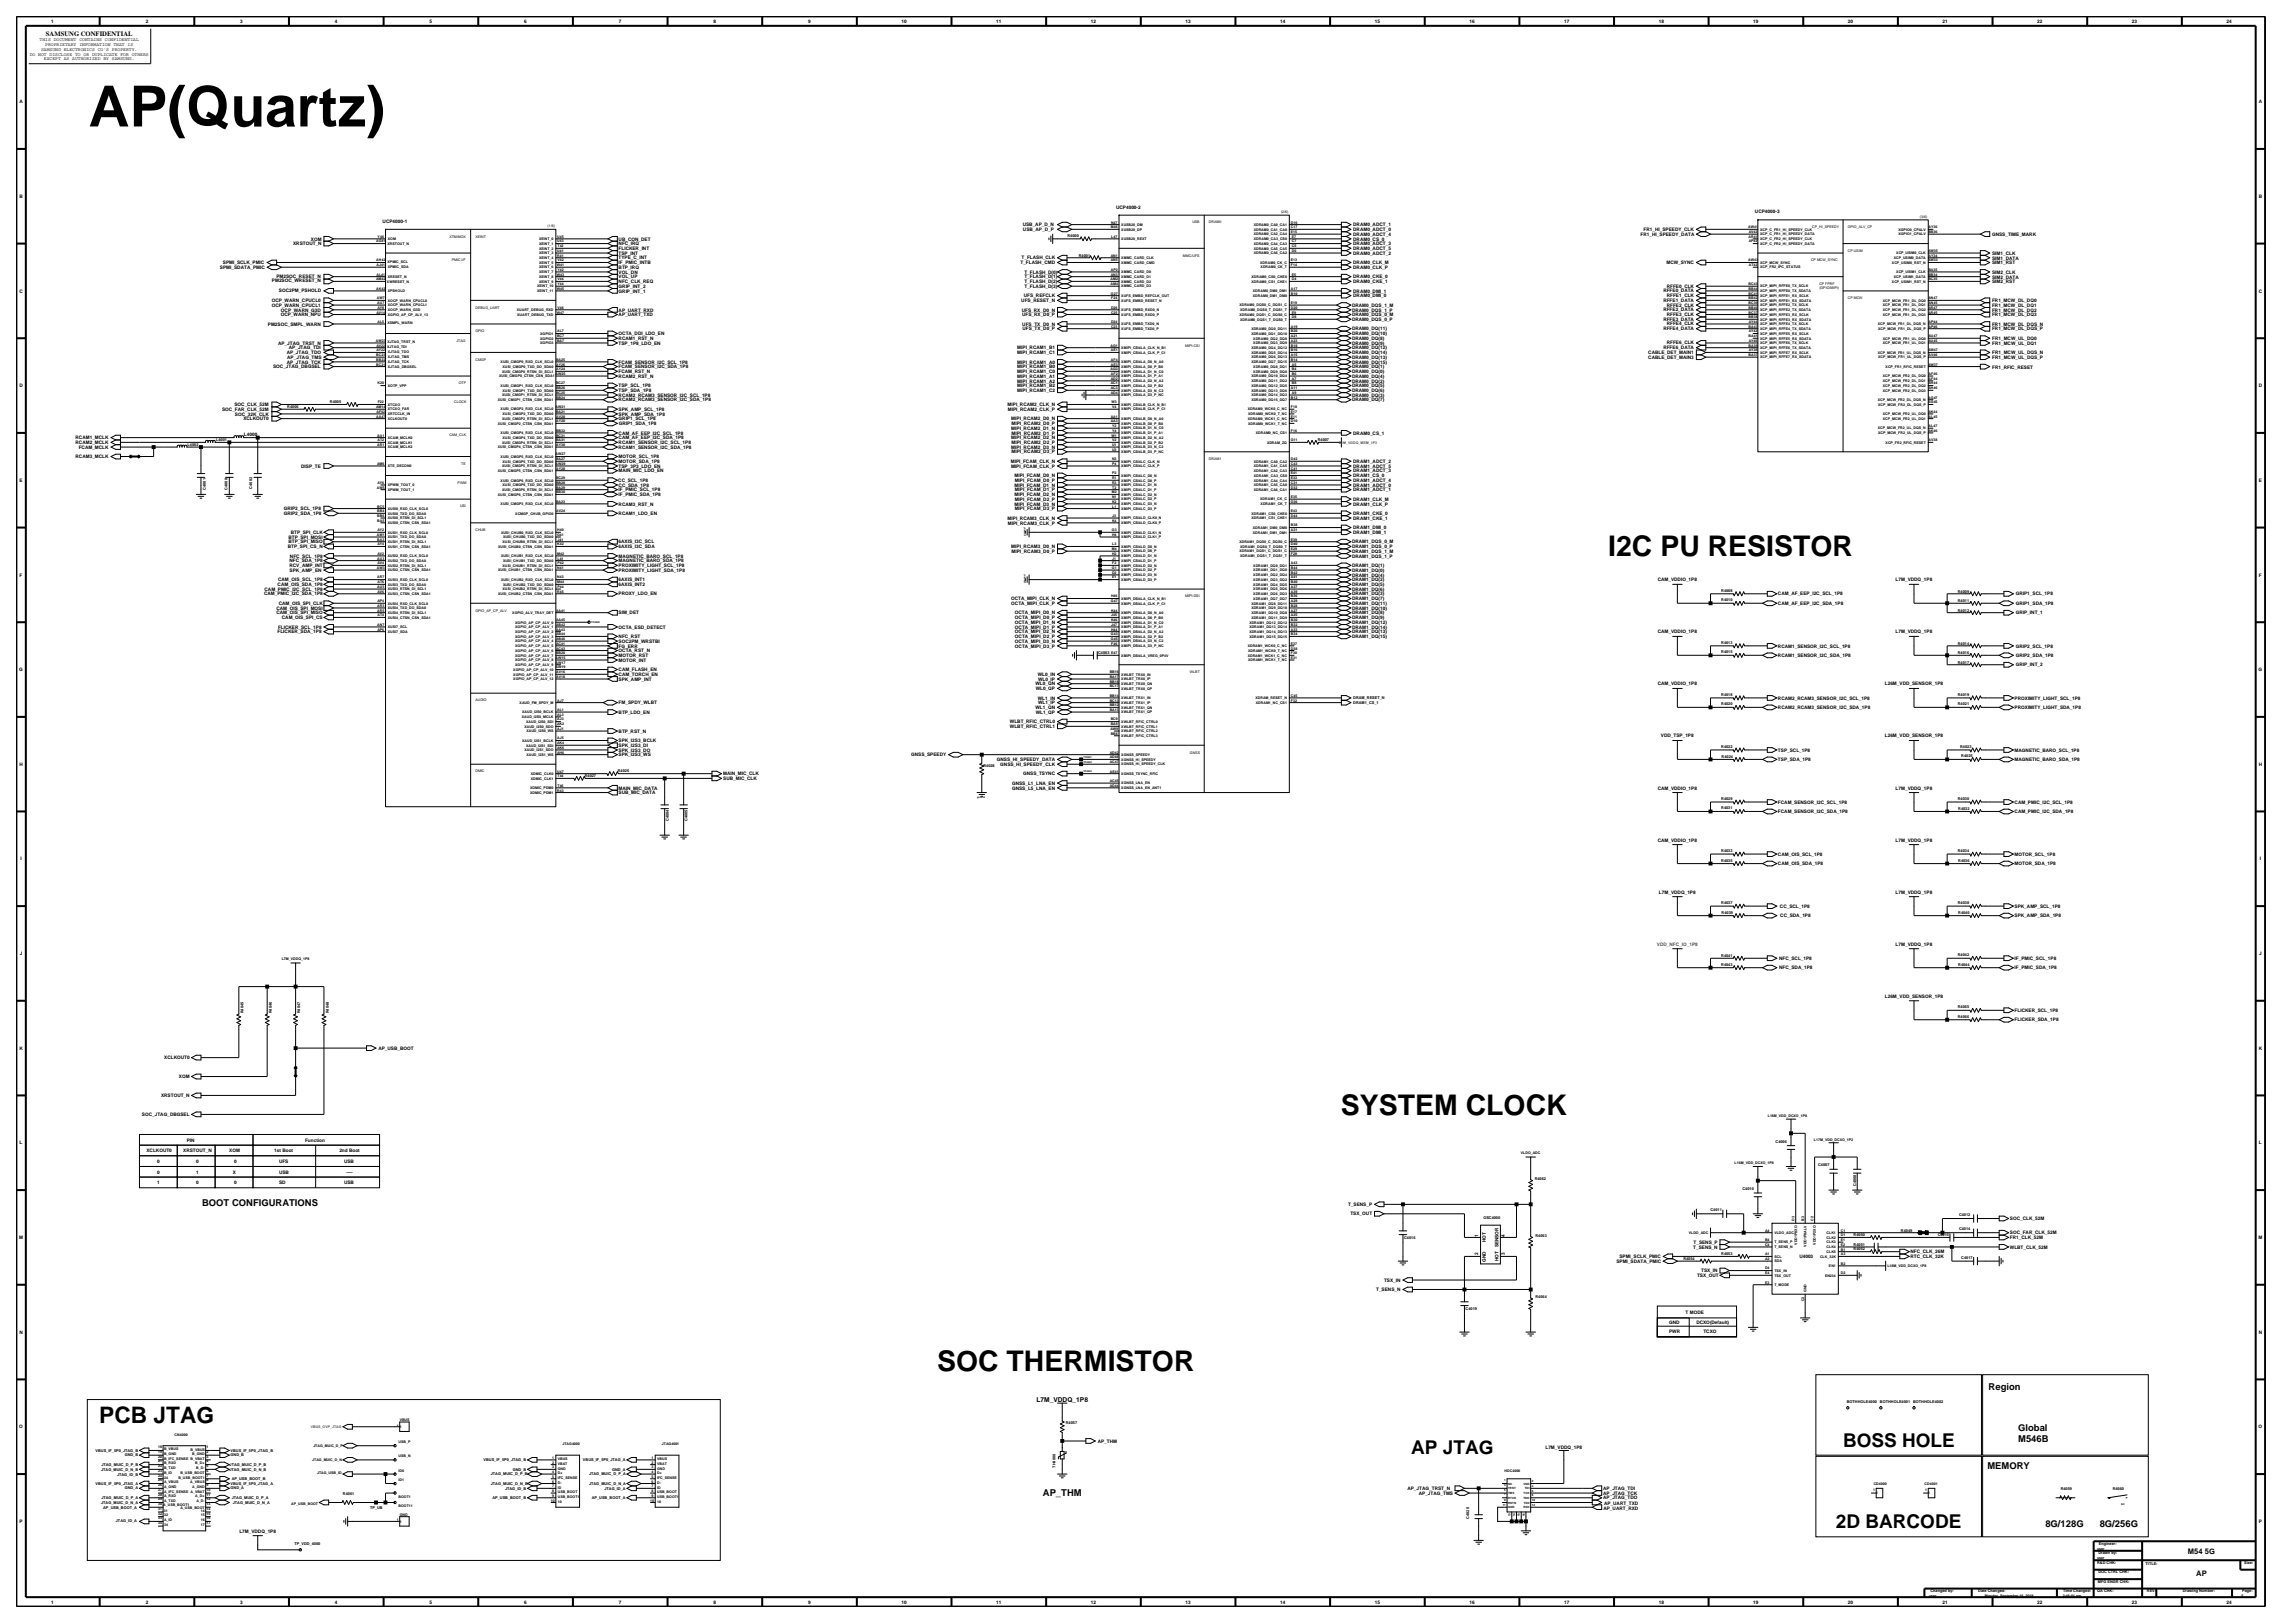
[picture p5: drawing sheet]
<svg xmlns="http://www.w3.org/2000/svg" width="420mm" height="297mm" viewBox="0 0 420 297" stroke-linecap="round" stroke-linejoin="round" font-family="sans-serif">
<defs><g id="words">
<text font-size="10.4" x="16.2" y="23.1">AP(Quartz)</text>
<g font-size="5.2">
<text x="294.3" y="101.7">I2C PU RESISTOR</text>
<text x="245.4" y="204.1">SYSTEM CLOCK</text>
<text x="171.5" y="250.8">SOC THERMISTOR</text>
</g>
<text font-size="4.2" x="18.2" y="260.4">PCB JTAG</text>
<g font-size="3.5">
<text x="258.3" y="266.1">AP JTAG</text>
<text x="337.3" y="264.8">BOSS HOLE</text>
<text x="336" y="279.6">2D BARCODE</text>
</g>
<g font-size="1.7">
<text x="37" y="220.6">BOOT CONFIGURATIONS</text>
<text x="363.9" y="254.4">Region</text>
<text x="369.3" y="261.9">Global</text>
<text x="369.3" y="263.9">M546B</text>
<text x="363.7" y="268.9">MEMORY</text>
<text x="190.9" y="273.8">AP_THM</text>
<text x="374.3" y="279.5">8G/128G</text>
<text x="384.3" y="279.5">8G/256G</text>
</g>
<g font-size="1.4">
<text x="400.4" y="284.3">M54 5G</text>
<text x="401.9" y="288.4">AP</text>
</g>
<g font-size="1.2">
<text x="8.4" y="6.5">SAMSUNG CONFIDENTIAL</text>
<text x="189.7" y="256.5">L7M_VDDQ_1P8</text>
</g>
<g font-size=".9">
<text x="9.3" y="4.2">1</text>
<text x="26.7" y="4.2">2</text>
<text x="44" y="4.2">3</text>
<text x="61.3" y="4.2">4</text>
<text x="78.6" y="4.2">5</text>
<text x="95.9" y="4.2">6</text>
<text x="113.3" y="4.2">7</text>
<text x="130.6" y="4.2">8</text>
<text x="147.9" y="4.2">9</text>
<text x="165" y="4.2">10</text>
<text x="182.3" y="4.2">11</text>
<text x="199.6" y="4.2">12</text>
<text x="217" y="4.2">13</text>
<text x="234.3" y="4.2">14</text>
<text x="251.6" y="4.2">15</text>
<text x="268.9" y="4.2">16</text>
<text x="286.2" y="4.2">17</text>
<text x="303.6" y="4.2">18</text>
<text x="320.9" y="4.2">19</text>
<text x="338.2" y="4.2">20</text>
<text x="355.5" y="4.2">21</text>
<text x="372.8" y="4.2">22</text>
<text x="390.2" y="4.2">23</text>
<text x="407.5" y="4.2">24</text>
<text x="5.4" y="10.2">DO NOT DISCLOSE TO OR DUPLICATE FOR OTHERS</text>
<text x="7.3" y="7.6">THIS DOCUMENT CONTAINS CONFIDENTIAL</text>
<text x="7.5" y="9.3">SAMSUNG ELECTRONICS CO'S PROPERTY.</text>
<text x="8" y="11">EXCEPT AS AUTHORIZED BY SAMSUNG.</text>
<text x="8.3" y="8.4">PROPRIETARY INFORMATION THAT IS</text>
<text x="3.6" y="18.9">A</text>
<text x="413.4" y="18.9">A</text>
<text x="3.6" y="36.2">B</text>
<text x="70" y="40.8">UCP4000-1</text>
<text x="187.2" y="41.4">USB_AP_D_N</text>
<text x="204.3" y="38.2">UCP4000-2</text>
<text x="247.6" y="41.4">DRAM0_ADCT_1</text>
<text x="321.2" y="39">UCP4000-3</text>
<text x="413.4" y="36.2">B</text>
<text x="53.6" y="44.9">XRSTOUT_N</text>
<text x="56.9" y="44">XOM</text>
<text x="113.2" y="45.7">FLICKER_INT</text>
<text x="113.2" y="46.6">TSP_INT</text>
<text x="113.2" y="44.9">NFC_IRQ</text>
<text x="113.2" y="47.5">TYPE_C_INT</text>
<text x="113.2" y="44">UB_CON_DET</text>
<text x="186.9" y="47.5">T_FLASH_CLK</text>
<text x="187.2" y="42.3">USB_AP_D_P</text>
<text x="247.6" y="44">DRAM0_CS_0</text>
<text x="247.6" y="44.9">DRAM0_ADCT_3</text>
<text x="247.6" y="46.6">DRAM0_ADCT_2</text>
<text x="247.6" y="43.2">DRAM0_ADCT_4</text>
<text x="247.6" y="45.7">DRAM0_ADCT_5</text>
<text x="247.6" y="42.3">DRAM0_ADCT_0</text>
<text x="300.2" y="43.2">FR1_HI_SPEEDY_DATA</text>
<text x="300.8" y="42.3">FR1_HI_SPEEDY_CLK</text>
<text x="364.6" y="43.2">GNSS_TIME_MARK</text>
<text x="364.6" y="46.7">SIM1_CLK</text>
<text x="364.6" y="47.5">SIM1_DATA</text>
<text x="3.6" y="53.5">C</text>
<text x="40.3" y="49.2">SPMI_SDATA_PMIC</text>
<text x="40.8" y="48.3">SPMI_SCLK_PMIC</text>
<text x="49.8" y="51.7">PM2SOC_WRESET_N</text>
<text x="50.6" y="50.8">PM2SOC_RESET_N</text>
<text x="51" y="53.5">SOC2PM_PSHOLD</text>
<text x="113.2" y="52.7">GRIP_INT_2</text>
<text x="113.2" y="49.2">BTP_IRQ</text>
<text x="113.2" y="48.3">IF_PMIC_INTB</text>
<text x="113.2" y="50.1">VOL_DN</text>
<text x="113.2" y="50.9">VOL_UP</text>
<text x="113.2" y="51.8">NFC_CLK_REQ</text>
<text x="113.2" y="53.5">GRIP_INT_1</text>
<text x="186.8" y="48.3">T_FLASH_CMD</text>
<text x="187.5" y="50.9">T_FLASH_D(1)</text>
<text x="187.5" y="51.8">T_FLASH_D(2)</text>
<text x="187.5" y="52.7">T_FLASH_D(3)</text>
<text x="187.5" y="50.1">T_FLASH_D(0)</text>
<text x="247.6" y="53.5">DRAM0_DMI_1</text>
<text x="247.6" y="49.2">DRAM0_CLK_P</text>
<text x="247.6" y="48.3">DRAM0_CLK_M</text>
<text x="247.6" y="50.9">DRAM0_CKE_0</text>
<text x="247.6" y="51.8">DRAM0_CKE_1</text>
<text x="304.4" y="53.5">RFFE0_DATA</text>
<text x="305" y="48.3">MCW_SYNC</text>
<text x="305" y="52.6">RFFE0_CLK</text>
<text x="364.6" y="51.9">SIM2_RST</text>
<text x="364.6" y="50.1">SIM2_CLK</text>
<text x="364.6" y="51">SIM2_DATA</text>
<text x="364.6" y="48.4">SIM1_RST</text>
<text x="413.4" y="53.5">C</text>
<text x="49" y="59.6">PM2SOC_SMPL_WARN</text>
<text x="49.7" y="56.1">OCP_WARN_CPUCL1</text>
<text x="49.7" y="55.3">OCP_WARN_CPUCL0</text>
<text x="51.4" y="57.9">OCP_WARN_NPU</text>
<text x="51.4" y="57">OCP_WARN_G3D</text>
<text x="113.2" y="57.9">AP_UART_TXD</text>
<text x="113.2" y="57">AP_UART_RXD</text>
<text x="186.9" y="55.3">UFS_RESET_N</text>
<text x="187" y="57">UFS_RX_D0_N</text>
<text x="187" y="57.9">UFS_RX_D0_P</text>
<text x="187.1" y="59.6">UFS_TX_D0_N</text>
<text x="187.4" y="54.4">UFS_REFCLK</text>
<text x="247.4" y="58.7">DRAM0_DQS_0_P</text>
<text x="247.4" y="57">DRAM0_DQS_1_P</text>
<text x="247.4" y="57.9">DRAM0_DQS_0_M</text>
<text x="247.4" y="56.1">DRAM0_DQS_1_M</text>
<text x="247.6" y="54.4">DRAM0_DMI_0</text>
<text x="304.4" y="57">RFFE2_DATA</text>
<text x="304.4" y="55.2">RFFE1_DATA</text>
<text x="304.4" y="58.7">RFFE3_DATA</text>
<text x="305" y="56.1">RFFE2_CLK</text>
<text x="305" y="54.4">RFFE1_CLK</text>
<text x="305" y="57.8">RFFE3_CLK</text>
<text x="305" y="59.6">RFFE4_CLK</text>
<text x="364.6" y="56.1">FR1_MCW_DL_DQ1</text>
<text x="364.6" y="59.6">FR1_MCW_DL_DQS_N</text>
<text x="364.6" y="57">FR1_MCW_DL_DQ2</text>
<text x="364.6" y="55.3">FR1_MCW_DL_DQ0</text>
<text x="364.6" y="57.9">FR1_MCW_DL_DQ3</text>
<text x="50.9" y="63.1">AP_JTAG_TRST_N</text>
<text x="52.5" y="64.7">AP_JTAG_TDO</text>
<text x="52.6" y="65.7">AP_JTAG_TMS</text>
<text x="52.9" y="63.9">AP_JTAG_TDI</text>
<text x="113.2" y="62.2">RCAM1_RST_N</text>
<text x="113.2" y="61.3">OCTA_DDI_LDO_EN</text>
<text x="113.2" y="63.1">TSP_1P8_LDO_EN</text>
<text x="186.2" y="63.9">MIPI_RCAM1_B1</text>
<text x="186.2" y="64.8">MIPI_RCAM1_C1</text>
<text x="187.1" y="60.5">UFS_TX_D0_P</text>
<text x="247.4" y="63.9">DRAM0_DQ(12)</text>
<text x="247.4" y="62.2">DRAM0_DQ(8)</text>
<text x="247.4" y="65.7">DRAM0_DQ(13)</text>
<text x="247.4" y="60.5">DRAM0_DQ(11)</text>
<text x="247.4" y="61.3">DRAM0_DQ(10)</text>
<text x="247.4" y="64.8">DRAM0_DQ(14)</text>
<text x="247.4" y="63.1">DRAM0_DQ(9)</text>
<text x="301.6" y="64.8">CABLE_DET_MAIN1</text>
<text x="301.6" y="65.7">CABLE_DET_MAIN3</text>
<text x="304.4" y="63.9">RFFE6_DATA</text>
<text x="304.4" y="60.4">RFFE4_DATA</text>
<text x="305" y="63">RFFE6_CLK</text>
<text x="364.6" y="60.5">FR1_MCW_DL_DQS_P</text>
<text x="364.6" y="63.1">FR1_MCW_UL_DQ1</text>
<text x="364.6" y="62.2">FR1_MCW_UL_DQ0</text>
<text x="364.6" y="65.7">FR1_MCW_UL_DQS_P</text>
<text x="364.6" y="64.9">FR1_MCW_UL_DQS_N</text>
<text x="3.6" y="70.9">D</text>
<text x="50" y="67.4">SOC_JTAG_DBGSEL</text>
<text x="52.5" y="66.5">AP_JTAG_TCK</text>
<text x="113.2" y="69.1">RCAM2_RST_N</text>
<text x="113.2" y="66.5">FCAM_SENSOR_I2C_SCL_1P8</text>
<text x="113.2" y="67.4">FCAM_SENSOR_I2C_SDA_1P8</text>
<text x="113.2" y="68.3">FCAM_RST_N</text>
<text x="113.2" y="71.7">TSP_SDA_1P8</text>
<text x="113.2" y="70.9">TSP_SCL_1P8</text>
<text x="186.2" y="71.7">MIPI_RCAM1_C2</text>
<text x="186.2" y="70">MIPI_RCAM1_A2</text>
<text x="186.2" y="67.4">MIPI_RCAM1_B0</text>
<text x="186.2" y="70.9">MIPI_RCAM1_B2</text>
<text x="186.2" y="68.3">MIPI_RCAM1_C0</text>
<text x="186.2" y="66.5">MIPI_RCAM1_A0</text>
<text x="186.2" y="69.1">MIPI_RCAM1_A1</text>
<text x="247.4" y="67.4">DRAM0_DQ(1)</text>
<text x="247.4" y="70">DRAM0_DQ(2)</text>
<text x="247.4" y="68.3">DRAM0_DQ(0)</text>
<text x="247.4" y="69.1">DRAM0_DQ(4)</text>
<text x="247.4" y="70.9">DRAM0_DQ(5)</text>
<text x="247.4" y="66.5">DRAM0_DQ(15)</text>
<text x="247.4" y="71.7">DRAM0_DQ(6)</text>
<text x="364.6" y="67.4">FR1_RFIC_RESET</text>
<text x="413.4" y="70.9">D</text>
<text x="40.6" y="75.2">SOC_FAR_CLK_52M</text>
<text x="42.9" y="74.3">SOC_CLK_52M</text>
<text x="43" y="76.1">SOC_32K_CLK</text>
<text x="44.5" y="76.9">XCLKOUT0</text>
<text x="113.2" y="73.5">RCAM2_RCAM3_SENSOR_I2C_SDA_1P8</text>
<text x="113.2" y="72.6">RCAM2_RCAM3_SENSOR_I2C_SCL_1P8</text>
<text x="113.2" y="76.1">SPK_AMP_SDA_1P8</text>
<text x="113.2" y="75.2">SPK_AMP_SCL_1P8</text>
<text x="113.2" y="76.9">GRIP1_SCL_1P8</text>
<text x="113.2" y="77.8">GRIP1_SDA_1P8</text>
<text x="184.4" y="74.3">MIPI_RCAM2_CLK_N</text>
<text x="184.4" y="75.2">MIPI_RCAM2_CLK_P</text>
<text x="185.1" y="76.9">MIPI_RCAM2_D0_N</text>
<text x="185.1" y="77.8">MIPI_RCAM2_D0_P</text>
<text x="247.4" y="72.6">DRAM0_DQ(3)</text>
<text x="247.4" y="73.5">DRAM0_DQ(7)</text>
<text x="13.8" y="83.8">RCAM3_MCLK</text>
<text x="13.8" y="81.3">RCAM2_MCLK</text>
<text x="13.8" y="80.4">RCAM1_MCLK</text>
<text x="14.4" y="82.1">FCAM_MCLK</text>
<text x="44.6" y="79.7">L4000</text>
<text x="113.2" y="83.8">MOTOR_SCL_1P8</text>
<text x="113.2" y="80.4">CAM_AF_EEP_I2C_SDA_1P8</text>
<text x="113.2" y="79.5">CAM_AF_EEP_I2C_SCL_1P8</text>
<text x="113.2" y="82.1">RCAM1_SENSOR_I2C_SDA_1P8</text>
<text x="113.2" y="81.3">RCAM1_SENSOR_I2C_SCL_1P8</text>
<text x="185.1" y="82.1">MIPI_RCAM2_D3_N</text>
<text x="185.1" y="80.4">MIPI_RCAM2_D2_N</text>
<text x="185.1" y="78.7">MIPI_RCAM2_D1_N</text>
<text x="185.1" y="81.3">MIPI_RCAM2_D2_P</text>
<text x="185.1" y="79.5">MIPI_RCAM2_D1_P</text>
<text x="185.1" y="83">MIPI_RCAM2_D3_P</text>
<text x="247.6" y="79.5">DRAM0_CS_1</text>
<text x="3.6" y="88.2">E</text>
<text x="55.1" y="85.6">DISP_TE</text>
<text x="113.1" y="88.2">CC_SCL_1P8</text>
<text x="113.2" y="89.1">CC_SDA_1P8</text>
<text x="113.2" y="84.7">MOTOR_SDA_1P8</text>
<text x="113.2" y="85.6">TSP_3P3_LDO_EN</text>
<text x="113.2" y="89.9">IF_PMIC_SCL_1P8</text>
<text x="113.2" y="86.4">MAIN_MIC_LDO_EN</text>
<text x="185" y="84.7">MIPI_FCAM_CLK_N</text>
<text x="185" y="85.6">MIPI_FCAM_CLK_P</text>
<text x="185.6" y="89.1">MIPI_FCAM_D1_N</text>
<text x="185.6" y="87.3">MIPI_FCAM_D0_N</text>
<text x="185.7" y="89.9">MIPI_FCAM_D1_P</text>
<text x="185.7" y="88.2">MIPI_FCAM_D0_P</text>
<text x="247.6" y="89.9">DRAM1_ADCT_1</text>
<text x="247.6" y="87.3">DRAM1_CS_0</text>
<text x="247.6" y="89.1">DRAM1_ADCT_0</text>
<text x="247.6" y="86.4">DRAM1_ADCT_3</text>
<text x="247.6" y="85.6">DRAM1_ADCT_5</text>
<text x="247.6" y="88.2">DRAM1_ADCT_4</text>
<text x="247.6" y="84.7">DRAM1_ADCT_2</text>
<text x="413.4" y="88.2">E</text>
<text x="51.9" y="93.4">GRIP2_SCL_1P8</text>
<text x="51.9" y="94.2">GRIP2_SDA_1P8</text>
<text x="113.2" y="90.8">IF_PMIC_SDA_1P8</text>
<text x="113.2" y="94.2">RCAM1_LDO_EN</text>
<text x="113.2" y="92.5">RCAM3_RST_N</text>
<text x="184.4" y="95.1">MIPI_RCAM3_CLK_N</text>
<text x="184.4" y="96">MIPI_RCAM3_CLK_P</text>
<text x="185.6" y="90.8">MIPI_FCAM_D2_N</text>
<text x="185.6" y="92.5">MIPI_FCAM_D3_N</text>
<text x="185.7" y="91.6">MIPI_FCAM_D2_P</text>
<text x="185.7" y="93.4">MIPI_FCAM_D3_P</text>
<text x="247.6" y="92.5">DRAM1_CLK_P</text>
<text x="247.6" y="91.6">DRAM1_CLK_M</text>
<text x="247.6" y="94.2">DRAM1_CKE_0</text>
<text x="247.6" y="95.1">DRAM1_CKE_1</text>
<text x="52.7" y="100.3">BTP_SPI_CS_N</text>
<text x="52.8" y="98.6">BTP_SPI_MOSI</text>
<text x="52.8" y="99.4">BTP_SPI_MISO</text>
<text x="53.2" y="97.7">BTP_SPI_CLK</text>
<text x="113.2" y="100.3">6AXIS_I3C_SDA</text>
<text x="113.2" y="99.4">6AXIS_I3C_SCL</text>
<text x="185.1" y="100.3">MIPI_RCAM3_D0_N</text>
<text x="185.1" y="101.2">MIPI_RCAM3_D0_P</text>
<text x="247.4" y="99.4">DRAM1_DQS_0_M</text>
<text x="247.4" y="101.2">DRAM1_DQS_1_M</text>
<text x="247.4" y="100.3">DRAM1_DQS_0_P</text>
<text x="247.6" y="97.7">DRAM1_DMI_1</text>
<text x="247.6" y="96.8">DRAM1_DMI_0</text>
<text x="3.6" y="105.5">F</text>
<text x="50.8" y="107.2">CAM_OIS_SDA_1P8</text>
<text x="50.9" y="106.4">CAM_OIS_SCL_1P8</text>
<text x="53" y="102.9">NFC_SDA_1P8</text>
<text x="53" y="103.8">RCV_AMP_INT</text>
<text x="53" y="104.6">SPK_AMP_EN</text>
<text x="53.1" y="102">NFC_SCL_1P8</text>
<text x="113.2" y="102">MAGNETIC_BARO_SCL_1P8</text>
<text x="113.2" y="103.8">PROXIMITY_LIGHT_SCL_1P8</text>
<text x="113.2" y="106.4">6AXIS_INT1</text>
<text x="113.2" y="107.2">6AXIS_INT2</text>
<text x="113.2" y="102.9">MAGNETIC_BARO_SDA_1P8</text>
<text x="113.2" y="104.6">PROXIMITY_LIGHT_SDA_1P8</text>
<text x="247.4" y="103.8">DRAM1_DQ(1)</text>
<text x="247.4" y="106.4">DRAM1_DQ(2)</text>
<text x="247.4" y="104.6">DRAM1_DQ(0)</text>
<text x="247.4" y="105.5">DRAM1_DQ(4)</text>
<text x="247.4" y="107.2">DRAM1_DQ(5)</text>
<text x="247.4" y="102">DRAM1_DQS_1_P</text>
<text x="303.4" y="106.4">CAM_VDDIO_1P8</text>
<text x="346.9" y="106.4">L7M_VDDQ_1P8</text>
<text x="413.4" y="105.5">F</text>
<text x="48.3" y="109">CAM_PMIC_I2C_SDA_1P8</text>
<text x="48.4" y="108.1">CAM_PMIC_I2C_SCL_1P8</text>
<text x="50.6" y="111.6">CAM_OIS_SPI_MOSI</text>
<text x="50.6" y="112.4">CAM_OIS_SPI_MISO</text>
<text x="51" y="110.7">CAM_OIS_SPI_CLK</text>
<text x="51.6" y="113.3">CAM_OIS_SPI_CS</text>
<text x="113.2" y="109">PROXY_LDO_EN</text>
<text x="113.2" y="112.4">SIM_DET</text>
<text x="185" y="109.8">OCTA_MIPI_CLK_N</text>
<text x="185.1" y="110.7">OCTA_MIPI_CLK_P</text>
<text x="185.7" y="112.4">OCTA_MIPI_D0_N</text>
<text x="185.7" y="113.3">OCTA_MIPI_D0_P</text>
<text x="247.4" y="113.3">DRAM1_DQ(9)</text>
<text x="247.4" y="112.4">DRAM1_DQ(8)</text>
<text x="247.4" y="109">DRAM1_DQ(3)</text>
<text x="247.4" y="110.7">DRAM1_DQ(11)</text>
<text x="247.4" y="111.6">DRAM1_DQ(10)</text>
<text x="247.4" y="108.1">DRAM1_DQ(6)</text>
<text x="247.4" y="109.8">DRAM1_DQ(7)</text>
<text x="325.4" y="110.7">CAM_AF_EEP_I2C_SDA_1P8</text>
<text x="325.4" y="109">CAM_AF_EEP_I2C_SCL_1P8</text>
<text x="368.9" y="110.7">GRIP1_SDA_1P8</text>
<text x="368.9" y="112.4">GRIP_INT_1</text>
<text x="368.9" y="109">GRIP1_SCL_1P8</text>
<text x="50.8" y="115.9">FLICKER_SDA_1P8</text>
<text x="50.9" y="115">FLICKER_SCL_1P8</text>
<text x="113.2" y="116.8">NFC_RST</text>
<text x="113.2" y="115">OCTA_ESD_DETECT</text>
<text x="113.2" y="117.6">SOC2PM_WRSTBI</text>
<text x="113.2" y="119.4">OCTA_RST_N</text>
<text x="113.2" y="118.5">FG_ERR</text>
<text x="185.7" y="115.9">OCTA_MIPI_D2_N</text>
<text x="185.7" y="117.6">OCTA_MIPI_D3_N</text>
<text x="185.7" y="114.2">OCTA_MIPI_D1_N</text>
<text x="185.7" y="115">OCTA_MIPI_D1_P</text>
<text x="185.7" y="116.8">OCTA_MIPI_D2_P</text>
<text x="185.7" y="118.5">OCTA_MIPI_D3_P</text>
<text x="247.4" y="115.9">DRAM1_DQ(13)</text>
<text x="247.4" y="115">DRAM1_DQ(14)</text>
<text x="247.4" y="114.2">DRAM1_DQ(12)</text>
<text x="247.4" y="116.8">DRAM1_DQ(15)</text>
<text x="303.4" y="115.9">CAM_VDDIO_1P8</text>
<text x="325.4" y="118.5">RCAM1_SENSOR_I2C_SCL_1P8</text>
<text x="346.9" y="115.9">L7M_VDDQ_1P8</text>
<text x="368.9" y="118.5">GRIP2_SCL_1P8</text>
<text x="3.5" y="122.8">G</text>
<text x="113.2" y="122.8">CAM_FLASH_EN</text>
<text x="113.2" y="123.7">CAM_TORCH_EN</text>
<text x="113.2" y="124.6">SPK_AMP_INT</text>
<text x="113.2" y="121.1">MOTOR_INT</text>
<text x="113.2" y="120.2">MOTOR_RST</text>
<text x="189.5" y="125.4">WL0_QN</text>
<text x="189.9" y="123.7">WL0_IN</text>
<text x="190" y="124.6">WL0_IP</text>
<text x="303.4" y="125.4">CAM_VDDIO_1P8</text>
<text x="325.4" y="120.2">RCAM1_SENSOR_I2C_SDA_1P8</text>
<text x="344.9" y="125.4">L26M_VDD_SENSOR_1P8</text>
<text x="368.9" y="120.2">GRIP2_SDA_1P8</text>
<text x="368.9" y="121.9">GRIP_INT_2</text>
<text x="413.3" y="122.8">G</text>
<text x="113.2" y="130.6">BTP_LDO_EN</text>
<text x="113.2" y="128.9">FM_SPDY_WLBT</text>
<text x="189.5" y="129.7">WL1_QN</text>
<text x="189.5" y="126.3">WL0_QP</text>
<text x="189.5" y="130.6">WL1_QP</text>
<text x="189.9" y="128">WL1_IN</text>
<text x="190" y="128.9">WL1_IP</text>
<text x="325.4" y="129.7">RCAM2_RCAM3_SENSOR_I2C_SDA_1P8</text>
<text x="325.4" y="128">RCAM2_RCAM3_SENSOR_I2C_SCL_1P8</text>
<text x="368.7" y="129.7">PROXIMITY_LIGHT_SDA_1P8</text>
<text x="368.7" y="128">PROXIMITY_LIGHT_SCL_1P8</text>
<text x="113.2" y="134.1">BTP_RST_N</text>
<text x="113.2" y="135.8">SPK_I2S3_BCLK</text>
<text x="113.2" y="137.5">SPK_I2S3_DO</text>
<text x="113.2" y="136.7">SPK_I2S3_DI</text>
<text x="184.8" y="132.4">WLBT_RFIC_CTRL0</text>
<text x="184.8" y="133.2">WLBT_RFIC_CTRL1</text>
<text x="304" y="134.9">VDD_TSP_1P8</text>
<text x="325.4" y="137.5">TSP_SCL_1P8</text>
<text x="344.9" y="134.9">L26M_VDD_SENSOR_1P8</text>
<text x="368.7" y="137.5">MAGNETIC_BARO_SCL_1P8</text>
<text x="3.6" y="140.2">H</text>
<text x="113.2" y="138.4">SPK_I2S3_WS</text>
<text x="132.4" y="141.8">MAIN_MIC_CLK</text>
<text x="132.4" y="142.7">SUB_MIC_CLK</text>
<text x="166.7" y="138.4">GNSS_SPEEDY</text>
<text x="182.4" y="139.3">GNSS_HI_SPEEDY_DATA</text>
<text x="183.1" y="140.2">GNSS_HI_SPEEDY_CLK</text>
<text x="185.2" y="143.6">GNSS_L1_LNA_EN</text>
<text x="187.2" y="141.9">GNSS_TSYNC</text>
<text x="325.4" y="139.3">TSP_SDA_1P8</text>
<text x="368.7" y="139.3">MAGNETIC_BARO_SDA_1P8</text>
<text x="413.4" y="140.2">H</text>
<text x="113.2" y="145.3">SUB_MIC_DATA</text>
<text x="113.2" y="144.5">MAIN_MIC_DATA</text>
<text x="185.2" y="144.5">GNSS_L5_LNA_EN</text>
<text x="303.4" y="144.5">CAM_VDDIO_1P8</text>
<text x="325.4" y="148.8">FCAM_SENSOR_I2C_SDA_1P8</text>
<text x="325.4" y="147.1">FCAM_SENSOR_I2C_SCL_1P8</text>
<text x="346.9" y="144.5">L7M_VDDQ_1P8</text>
<text x="368.7" y="148.8">CAM_PMIC_I2C_SDA_1P8</text>
<text x="368.7" y="147.1">CAM_PMIC_I2C_SCL_1P8</text>
<text x="303.4" y="154">CAM_VDDIO_1P8</text>
<text x="346.9" y="154">L7M_VDDQ_1P8</text>
<text x="3.7" y="157.5">I</text>
<text x="325.4" y="158.3">CAM_OIS_SDA_1P8</text>
<text x="325.4" y="156.6">CAM_OIS_SCL_1P8</text>
<text x="368.7" y="158.3">MOTOR_SDA_1P8</text>
<text x="368.7" y="156.6">MOTOR_SCL_1P8</text>
<text x="413.5" y="157.5">I</text>
<text x="303.6" y="163.5">L7M_VDDQ_1P8</text>
<text x="325.7" y="166.1">CC_SCL_1P8</text>
<text x="325.8" y="167.9">CC_SDA_1P8</text>
<text x="346.9" y="163.5">L7M_VDDQ_1P8</text>
<text x="368.7" y="167.9">SPK_AMP_SDA_1P8</text>
<text x="368.7" y="166.1">SPK_AMP_SCL_1P8</text>
<text x="346.9" y="173">L7M_VDDQ_1P8</text>
<text x="3.6" y="174.8">J</text>
<text x="325.6" y="175.7">NFC_SCL_1P8</text>
<text x="325.6" y="177.4">NFC_SDA_1P8</text>
<text x="368.7" y="175.7">IF_PMIC_SCL_1P8</text>
<text x="368.7" y="177.4">IF_PMIC_SDA_1P8</text>
<text x="413.4" y="174.8">J</text>
<text x="344.9" y="182.6">L26M_VDD_SENSOR_1P8</text>
<text x="368.7" y="185.2">FLICKER_SCL_1P8</text>
<text x="368.7" y="186.9">FLICKER_SDA_1P8</text>
<text x="3.6" y="192.1">K</text>
<text x="30.1" y="193.8">XCLKOUT0</text>
<text x="32.7" y="197.2">XOM</text>
<text x="69.3" y="192.1">AP_USB_BOOT</text>
<text x="413.4" y="192.1">K</text>
<text x="29.5" y="200.7">XRSTOUT_N</text>
<text x="3.6" y="209.4">L</text>
<text x="26" y="204.2">SOC_JTAG_DBGSEL</text>
<text x="34.2" y="208.9">PIN</text>
<text x="55.8" y="208.9">Function</text>
<text x="413.4" y="209.4">L</text>
<text x="26.8" y="210.9">XCLKOUT0</text>
<text x="28.8" y="212.8">0</text>
<text x="28.8" y="214.7">0</text>
<text x="33.5" y="210.9">XRSTOUT_N</text>
<text x="35.9" y="212.8">0</text>
<text x="35.9" y="214.7">1</text>
<text x="42" y="210.9">XOM</text>
<text x="42.6" y="214.7">X</text>
<text x="42.8" y="212.8">0</text>
<text x="50.2" y="210.9">1st Boot</text>
<text x="51.1" y="214.7">USB</text>
<text x="51.1" y="212.8">UFS</text>
<text x="62.1" y="210.9">2nd Boot</text>
<text x="63" y="212.8">USB</text>
<text x="63.4" y="214.7">----</text>
<text x="28.8" y="216.7">1</text>
<text x="35.9" y="216.7">0</text>
<text x="42.8" y="216.7">0</text>
<text x="51.1" y="216.7">SD</text>
<text x="63" y="216.7">USB</text>
<text x="246.7" y="220.7">T_SENS_P</text>
<text x="3.5" y="226.7">M</text>
<text x="247.1" y="222.4">TSX_OUT</text>
<text x="270.5" y="226.3" transform="rotate(-90 270.5 226.3)">1</text>
<text x="271.9" y="227.3" transform="rotate(-90 271.9 227.3)">HOT</text>
<text x="275.4" y="226.3" transform="rotate(-90 275.4 226.3)">4</text>
<text x="309.9" y="227.6">T_SENS_P</text>
<text x="367.8" y="226.7">FR1_CLK_52M</text>
<text x="367.8" y="223.3">SOC_CLK_52M</text>
<text x="367.8" y="225.9">SOC_FAR_CLK_52M</text>
<text x="413.3" y="226.7">M</text>
<text x="270.5" y="229.7" transform="rotate(-90 270.5 229.7)">2</text>
<text x="271.9" y="230.9" transform="rotate(-90 271.9 230.9)">GND</text>
<text x="274.2" y="230.8" transform="rotate(-90 274.2 230.8)">HOT</text>
<text x="274.2" y="228.3" transform="rotate(-90 274.2 228.3)">SENSOR</text>
<text x="275.4" y="229.7" transform="rotate(-90 275.4 229.7)">3</text>
<text x="295.8" y="231.1">SPMI_SDATA_PMIC</text>
<text x="296.4" y="230.2">SPMI_SCLK_PMIC</text>
<text x="309.9" y="228.5">T_SENS_N</text>
<text x="310.6" y="233.7">TSX_OUT</text>
<text x="311.3" y="232.8">TSX_IN</text>
<text x="329.3" y="230.2">U4003</text>
<text x="349.6" y="229.4">NFC_CLK_26M</text>
<text x="349.6" y="230.2">RTC_CLK_32K</text>
<text x="367.8" y="228.5">WLBT_CLK_52M</text>
<text x="251.8" y="236.3">T_SENS_N</text>
<text x="253.3" y="234.5">TSX_IN</text>
<text x="3.6" y="244.1">N</text>
<text x="305.5" y="242.2">GND</text>
<text x="305.5" y="244">PWR</text>
<text x="308.5" y="240.5">T MODE</text>
<text x="310.4" y="242.2">DCXO(Default)</text>
<text x="311.7" y="244">TCXO</text>
<text x="413.4" y="244.1">N</text>
<text x="3.5" y="261.4">O</text>
<text x="200.9" y="264">AP_THM</text>
<text x="413.3" y="261.4">O</text>
<text x="282.8" y="265.1">L7M_VDDQ_1P8</text>
<text x="257.6" y="272.7">AP_JTAG_TRST_N</text>
<text x="259.6" y="273.5">AP_JTAG_TMS</text>
<text x="293.4" y="272.7">AP_JTAG_TDI</text>
<text x="293.4" y="273.5">AP_JTAG_TCK</text>
<text x="293.4" y="274.4">AP_JTAG_TDO</text>
<text x="293.5" y="275.5">AP_UART_TXD</text>
<text x="3.6" y="278.7">P</text>
<text x="43.8" y="280.4">L7M_VDDQ_1P8</text>
<text x="293.4" y="276.3">AP_UART_RXD</text>
<text x="413.4" y="278.7">P</text>
<text x="9.3" y="293.4">1</text>
<text x="26.7" y="293.4">2</text>
<text x="44" y="293.4">3</text>
<text x="61.3" y="293.4">4</text>
<text x="78.6" y="293.4">5</text>
<text x="95.9" y="293.4">6</text>
<text x="113.3" y="293.4">7</text>
<text x="130.6" y="293.4">8</text>
<text x="147.9" y="293.4">9</text>
<text x="165" y="293.4">10</text>
<text x="182.3" y="293.4">11</text>
<text x="199.6" y="293.4">12</text>
<text x="217" y="293.4">13</text>
<text x="234.3" y="293.4">14</text>
<text x="251.6" y="293.4">15</text>
<text x="268.9" y="293.4">16</text>
<text x="286.2" y="293.4">17</text>
<text x="303.6" y="293.4">18</text>
<text x="320.9" y="293.4">19</text>
<text x="338.2" y="293.4">20</text>
<text x="355.5" y="293.4">21</text>
<text x="372.8" y="293.4">22</text>
<text x="390.2" y="293.4">23</text>
<text x="407.5" y="293.4">24</text>
</g>
<text font-size=".9" fill="#f00" x="303.2" y="173">VDD_NFC_IO_1P8</text>
<g font-size=".7">
<text x="100.2" y="41.5">(1/6)</text>
<text x="203.3" y="41.8">M46</text>
<text x="203.3" y="40.9">N47</text>
<text x="205.2" y="41.3">XUSB20_DM</text>
<text x="218.2" y="40.9">USB</text>
<text x="221.2" y="40.9">DRAM0</text>
<text x="229.4" y="41.3">XDRAM0_CA0_CA1</text>
<text x="234.4" y="38.9">(2/6)</text>
<text x="236.2" y="40.9">D16</text>
<text x="236.2" y="41.8">C17</text>
<text x="319.9" y="41.8">AW41</text>
<text x="331.7" y="41.8">CP_HI_SPEEDY</text>
<text x="338.2" y="41.8">GPIO_ALV_CP</text>
<text x="351.4" y="39.8">(3/6)</text>
<text x="352.9" y="41.8">AY36</text>
<text x="68.8" y="44.4">AG41</text>
<text x="68.9" y="47.8">AH42</text>
<text x="69.1" y="43.5">Y46</text>
<text x="70.9" y="44.8">XRSTOUT_N</text>
<text x="71" y="43.9">XOM</text>
<text x="82.2" y="43.5">XTM/MOX</text>
<text x="82.7" y="47.8">PMIC I/F</text>
<text x="87" y="43.5">XEINT</text>
<text x="98.7" y="45.7">XEINT_2</text>
<text x="98.7" y="46.5">XEINT_3</text>
<text x="98.7" y="44.8">XEINT_1</text>
<text x="98.7" y="43.9">XEINT_0</text>
<text x="98.7" y="47.4">XEINT_4</text>
<text x="102" y="46.1">U41</text>
<text x="102" y="44.4">U43</text>
<text x="102" y="43.5">U45</text>
<text x="102" y="47">R41</text>
<text x="102" y="47.8">V42</text>
<text x="102" y="45.2">T42</text>
<text x="195.4" y="43.4">R4000</text>
<text x="197.4" y="47">R4001</text>
<text x="203.3" y="47.8">AN5</text>
<text x="203.3" y="47">AN1</text>
<text x="203.4" y="43.5">L47</text>
<text x="205.2" y="43.9">XUSB20_REXT</text>
<text x="205.2" y="42.2">XUSB20_DP</text>
<text x="205.2" y="47.4">XMMC_CARD_CLK</text>
<text x="216.5" y="47">MMC/UFS</text>
<text x="229.4" y="43.1">XDRAM0_CA2_CA4</text>
<text x="229.4" y="46.5">XDRAM0_CA6_CA2</text>
<text x="229.4" y="45.7">XDRAM0_CA5_CA5</text>
<text x="229.4" y="44.8">XDRAM0_CA4_CA3</text>
<text x="229.4" y="42.2">XDRAM0_CA1_CA0</text>
<text x="229.5" y="43.9">XDRAM0_CA3_CS0</text>
<text x="236.2" y="47.8">E13</text>
<text x="236.2" y="42.6">E15</text>
<text x="236.4" y="46.1">D6</text>
<text x="236.4" y="44.4">C7</text>
<text x="236.4" y="45.2">C5</text>
<text x="236.4" y="43.5">E7</text>
<text x="319.9" y="47.8">AW43</text>
<text x="320" y="43.5">AR41</text>
<text x="320" y="42.6">AV42</text>
<text x="320" y="44.4">AP42</text>
<text x="322.1" y="43.1">XCP_C_FR1_HI_SPEEDY_DATA</text>
<text x="322.1" y="42.2">XCP_C_FR1_HI_SPEEDY_CLK</text>
<text x="322.1" y="43.9">XCP_C_FR2_HI_SPEEDY_CLK</text>
<text x="322.1" y="44.8">XCP_C_FR2_HI_SPEEDY_DATA</text>
<text x="331.4" y="47.8">CP MCW_SYNC</text>
<text x="338.2" y="46.1">CP USIM</text>
<text x="346.6" y="47.4">XCP_USIM0_DATA</text>
<text x="347" y="46.5">XCP_USIM0_CLK</text>
<text x="347.4" y="43.1">XGPIO1_CPALV</text>
<text x="347.4" y="42.2">XGPIO0_CPALV</text>
<text x="352.8" y="47.8">AW33</text>
<text x="352.8" y="46.1">AW35</text>
<text x="352.9" y="42.6">BB36</text>
<text x="352.9" y="47">AY34</text>
<text x="68.8" y="51.3">AM42</text>
<text x="68.9" y="53">AK42</text>
<text x="68.9" y="50.4">AL41</text>
<text x="68.9" y="48.7">AJ41</text>
<text x="70.8" y="51.7">XWRESET_N</text>
<text x="70.9" y="48.1">XPMIC_SCL</text>
<text x="71" y="53.5">XPSHOLD</text>
<text x="71" y="50.9">XRESET_N</text>
<text x="71" y="49.1">XPMIC_SDA</text>
<text x="98.3" y="52.6">XEINT_10</text>
<text x="98.3" y="53.5">XEINT_11</text>
<text x="98.7" y="50">XEINT_7</text>
<text x="98.7" y="48.3">XEINT_5</text>
<text x="98.7" y="51.7">XEINT_9</text>
<text x="98.7" y="49.1">XEINT_6</text>
<text x="98.7" y="50.9">XEINT_8</text>
<text x="101.9" y="48.7">W41</text>
<text x="101.9" y="50.4">W43</text>
<text x="101.9" y="53">W45</text>
<text x="102" y="49.6">Y42</text>
<text x="102" y="52.2">Y44</text>
<text x="102" y="51.3">V44</text>
<text x="203.2" y="51.3">AM2</text>
<text x="203.2" y="52.2">AM4</text>
<text x="203.3" y="50.4">AN3</text>
<text x="203.3" y="49.6">AP2</text>
<text x="203.3" y="53.9">G27</text>
<text x="205.2" y="50.9">XMMC_CARD_D1</text>
<text x="205.2" y="48.3">XMMC_CARD_CMD</text>
<text x="205.2" y="50">XMMC_CARD_D0</text>
<text x="205.2" y="51.7">XMMC_CARD_D2</text>
<text x="205.2" y="52.6">XMMC_CARD_D3</text>
<text x="229" y="50.9">XDRAM0_CS0_CKE0</text>
<text x="229" y="51.7">XDRAM0_CS1_CKE1</text>
<text x="229.3" y="53.5">XDRAM0_DM0_DM1</text>
<text x="230.6" y="48.3">XDRAM0_CK_C</text>
<text x="230.7" y="49.1">XDRAM0_CK_T</text>
<text x="236.2" y="53.9">B10</text>
<text x="236.2" y="53">A17</text>
<text x="236.3" y="48.7">F14</text>
<text x="236.4" y="51.3">D4</text>
<text x="236.4" y="50.4">E5</text>
<text x="320" y="53">BB44</text>
<text x="320" y="53.9">BC41</text>
<text x="320" y="52.2">BC43</text>
<text x="320" y="48.7">AT42</text>
<text x="322.1" y="53.5">XCP_MIPI_RFFE0_TX_SDATA</text>
<text x="322.1" y="52.6">XCP_MIPI_RFFE0_TX_SCLK</text>
<text x="322.1" y="48.3">XCP_MCW_SYNC</text>
<text x="322.1" y="49.1">XCP_FR2_IPC_STATUS</text>
<text x="333" y="52.1">CP FPRF</text>
<text x="333" y="52.8">(GPIO/MIPI)</text>
<text x="346.2" y="51.7">XCP_USIM1_RST_N</text>
<text x="346.2" y="48.3">XCP_USIM0_RST_N</text>
<text x="346.6" y="50.9">XCP_USIM1_DATA</text>
<text x="347" y="50">XCP_USIM1_CLK</text>
<text x="352.9" y="51.3">BC35</text>
<text x="352.9" y="50.4">BB34</text>
<text x="352.9" y="49.6">BA35</text>
<text x="68.9" y="57.4">AV14</text>
<text x="69" y="54.8">AW7</text>
<text x="69" y="55.6">AU7</text>
<text x="69.1" y="56.5">AY8</text>
<text x="69.1" y="59.1">AL5</text>
<text x="70.9" y="59.3">XSMPL_WARN</text>
<text x="71" y="56.9">XOCP_WARN_G3D</text>
<text x="71" y="55.2">XOCP_WARN_CPUCL0</text>
<text x="71" y="56.1">XOCP_WARN_CPUCL1</text>
<text x="71" y="57.8">XGPIO_AP_CP_ALV_13</text>
<text x="87" y="56.5">DEBUG_UART</text>
<text x="94.6" y="56.9">XUART_DEBUG_RXD</text>
<text x="94.7" y="57.8">XUART_DEBUG_TXD</text>
<text x="101.9" y="57.4">W47</text>
<text x="102" y="56.5">V46</text>
<text x="203.3" y="59.1">D24</text>
<text x="203.3" y="56.5">D26</text>
<text x="203.3" y="60">C23</text>
<text x="203.3" y="57.4">C25</text>
<text x="203.4" y="54.8">F24</text>
<text x="205.2" y="54.3">XUFS_EMBD_REFCLK_OUT</text>
<text x="205.2" y="55.2">XUFS_EMBD_RESET_N</text>
<text x="205.2" y="59.5">XUFS_EMBD_TXD0_N</text>
<text x="205.2" y="56.9">XUFS_EMBD_RXD0_N</text>
<text x="205.2" y="57.8">XUFS_EMBD_RXD0_P</text>
<text x="226.8" y="57.8">XDRAM0_DQS1_C_DQS0_C</text>
<text x="226.8" y="56.1">XDRAM0_DQS0_C_DQS1_C</text>
<text x="227" y="58.7">XDRAM0_DQS1_T_DQS0_T</text>
<text x="227" y="56.9">XDRAM0_DQS0_T_DQS1_T</text>
<text x="229.3" y="54.3">XDRAM0_DM1_DM0</text>
<text x="236.2" y="56.5">D20</text>
<text x="236.2" y="60">A19</text>
<text x="236.2" y="55.6">E19</text>
<text x="236.4" y="58.2">D8</text>
<text x="236.4" y="57.4">E9</text>
<text x="320" y="54.8">BB42</text>
<text x="320" y="57.4">BC37</text>
<text x="320" y="55.6">BC39</text>
<text x="320" y="60">BA43</text>
<text x="320" y="58.2">BB38</text>
<text x="320" y="56.5">BB40</text>
<text x="320" y="59.1">AY44</text>
<text x="322.1" y="55.2">XCP_MIPI_RFFE1_RX_SDATA</text>
<text x="322.1" y="57.8">XCP_MIPI_RFFE3_RX_SCLK</text>
<text x="322.1" y="56.1">XCP_MIPI_RFFE2_TX_SCLK</text>
<text x="322.1" y="54.3">XCP_MIPI_RFFE1_RX_SCLK</text>
<text x="322.1" y="58.7">XCP_MIPI_RFFE3_RX_SDATA</text>
<text x="322.1" y="56.9">XCP_MIPI_RFFE2_TX_SDATA</text>
<text x="322.1" y="59.5">XCP_MIPI_RFFE4_TX_SCLK</text>
<text x="338.2" y="54.8">CP MCW</text>
<text x="343.7" y="59.5">XCP_MCW_FR1_DL_DQS_N</text>
<text x="344.6" y="57.8">XCP_MCW_FR1_DL_DQ3</text>
<text x="344.6" y="56.9">XCP_MCW_FR1_DL_DQ2</text>
<text x="344.6" y="56.1">XCP_MCW_FR1_DL_DQ1</text>
<text x="344.6" y="55.2">XCP_MCW_FR1_DL_DQ0</text>
<text x="352.9" y="57.4">AR45</text>
<text x="352.9" y="56.5">AR47</text>
<text x="352.9" y="55.6">AN45</text>
<text x="352.9" y="54.8">AN47</text>
<text x="352.9" y="59.1">AP44</text>
<text x="352.9" y="60">AP46</text>
<text x="68.8" y="62.6">AW23</text>
<text x="68.9" y="65.2">BC23</text>
<text x="68.9" y="64.3">AY22</text>
<text x="68.9" y="63.4">AV22</text>
<text x="70.9" y="63.6">XJTAG_TDI</text>
<text x="70.9" y="62.8">XJTAG_TRST_N</text>
<text x="71" y="64.5">XJTAG_TDO</text>
<text x="71" y="65.6">XJTAG_TMS</text>
<text x="83.5" y="62.5">JTAG</text>
<text x="87" y="60.8">GPIO</text>
<text x="98.9" y="62.1">XGPIO2</text>
<text x="98.9" y="63">XGPIO3</text>
<text x="98.9" y="61.3">XGPIO1</text>
<text x="101.9" y="61.7">BC7</text>
<text x="101.9" y="62.6">BA7</text>
<text x="102" y="60.8">AL7</text>
<text x="203.3" y="63.4">AG1</text>
<text x="203.3" y="64.3">AE1</text>
<text x="205.2" y="60.4">XUFS_EMBD_TXD0_P</text>
<text x="205.2" y="63.9">XMIPI_CSI4LA_CLK_N_B1</text>
<text x="205.2" y="64.7">XMIPI_CSI4LA_CLK_P_C1</text>
<text x="216.9" y="63.4">MIPI-CSI</text>
<text x="229" y="63.9">XDRAM0_DQ4_DQ12</text>
<text x="229" y="61.3">XDRAM0_DQ1_DQ10</text>
<text x="229" y="64.7">XDRAM0_DQ5_DQ14</text>
<text x="229" y="65.6">XDRAM0_DQ6_DQ13</text>
<text x="229" y="60.4">XDRAM0_DQ0_DQ11</text>
<text x="229.4" y="62.1">XDRAM0_DQ2_DQ8</text>
<text x="229.4" y="63">XDRAM0_DQ3_DQ9</text>
<text x="236.2" y="60.8">B20</text>
<text x="236.2" y="64.3">B16</text>
<text x="236.2" y="63.4">B18</text>
<text x="236.2" y="65.2">A15</text>
<text x="236.2" y="61.7">A21</text>
<text x="236.2" y="62.6">A23</text>
<text x="320" y="65.2">BA37</text>
<text x="320" y="63.4">BA39</text>
<text x="320" y="61.7">BA41</text>
<text x="320" y="64.3">AY38</text>
<text x="320" y="62.6">AY40</text>
<text x="320" y="60.8">AY42</text>
<text x="322.1" y="65.6">XCP_MIPI_RFFE7_RX_SDATA</text>
<text x="322.1" y="63.9">XCP_MIPI_RFFE6_TX_SDATA</text>
<text x="322.1" y="62.1">XCP_MIPI_RFFE5_RX_SDATA</text>
<text x="322.1" y="60.4">XCP_MIPI_RFFE4_TX_SDATA</text>
<text x="322.1" y="64.7">XCP_MIPI_RFFE7_RX_SCLK</text>
<text x="322.1" y="63">XCP_MIPI_RFFE6_TX_SCLK</text>
<text x="322.1" y="61.3">XCP_MIPI_RFFE5_RX_SCLK</text>
<text x="343.7" y="64.7">XCP_MCW_FR1_UL_DQS_N</text>
<text x="343.7" y="65.6">XCP_MCW_FR1_UL_DQS_P</text>
<text x="343.7" y="60.4">XCP_MCW_FR1_DL_DQS_P</text>
<text x="344.6" y="63">XCP_MCW_FR1_UL_DQ1</text>
<text x="344.6" y="62.1">XCP_MCW_FR1_UL_DQ0</text>
<text x="352.8" y="64.3">AW47</text>
<text x="352.9" y="62.6">AU45</text>
<text x="352.9" y="61.7">AU47</text>
<text x="352.9" y="65.2">AV46</text>
<text x="68.9" y="66.9">BC21</text>
<text x="68.9" y="66">BB22</text>
<text x="69.1" y="70.3">K20</text>
<text x="71" y="70.8">XOTP_VPP</text>
<text x="71" y="67.3">XJTAG_DBGSEL</text>
<text x="71" y="66.5">XJTAG_TCK</text>
<text x="84" y="70.3">OTP</text>
<text x="87" y="66">CMGP</text>
<text x="91.3" y="69">XUSI_CMGP0_CTSN_CSN_SDA1</text>
<text x="91.6" y="70.8">XUSI_CMGP1_RXD_CLK_SCL0</text>
<text x="91.6" y="66.5">XUSI_CMGP0_RXD_CLK_SCL0</text>
<text x="91.9" y="68.2">XUSI_CMGP0_RTSN_DI_SCL1</text>
<text x="92" y="71.7">XUSI_CMGP1_TXD_DO_SDA0</text>
<text x="92" y="67.3">XUSI_CMGP0_TXD_DO_SDA0</text>
<text x="101.7" y="68.6">AW25</text>
<text x="101.8" y="70.3">BC27</text>
<text x="101.8" y="71.2">BB26</text>
<text x="101.8" y="66">BA25</text>
<text x="101.8" y="67.8">AY24</text>
<text x="101.8" y="66.9">AY26</text>
<text x="203.3" y="67.8">AG3</text>
<text x="203.3" y="69.5">AD2</text>
<text x="203.3" y="70.3">AC1</text>
<text x="203.3" y="71.2">AC3</text>
<text x="203.3" y="66.9">AE3</text>
<text x="203.3" y="68.6">AF2</text>
<text x="203.3" y="66">AF4</text>
<text x="205.2" y="69">XMIPI_CSI4LA_D1_P_A1</text>
<text x="205.2" y="66.5">XMIPI_CSI4LA_D0_N_A0</text>
<text x="205.2" y="68.2">XMIPI_CSI4LA_D1_N_C0</text>
<text x="205.2" y="69.9">XMIPI_CSI4LA_D2_N_A2</text>
<text x="205.2" y="67.3">XMIPI_CSI4LA_D0_P_B0</text>
<text x="205.2" y="70.8">XMIPI_CSI4LA_D2_P_B2</text>
<text x="205.2" y="71.7">XMIPI_CSI4LA_D3_N_C2</text>
<text x="229" y="69">XDRAM0_DQ10_DQ4</text>
<text x="229" y="70.8">XDRAM0_DQ12_DQ5</text>
<text x="229" y="66.5">XDRAM0_DQ7_DQ15</text>
<text x="229" y="69.9">XDRAM0_DQ11_DQ2</text>
<text x="229" y="71.7">XDRAM0_DQ13_DQ6</text>
<text x="229.4" y="68.2">XDRAM0_DQ9_DQ0</text>
<text x="229.4" y="67.3">XDRAM0_DQ8_DQ1</text>
<text x="236.2" y="66">B14</text>
<text x="236.2" y="71.2">A11</text>
<text x="236.4" y="68.6">B6</text>
<text x="236.4" y="70.3">B8</text>
<text x="236.4" y="67.8">B4</text>
<text x="236.4" y="69.5">A7</text>
<text x="236.4" y="66.9">A5</text>
<text x="344.6" y="71.7">XCP_MCW_FR2_DL_DQ3</text>
<text x="344.6" y="69.9">XCP_MCW_FR2_DL_DQ1</text>
<text x="344.6" y="69">XCP_MCW_FR2_DL_DQ0</text>
<text x="344.6" y="70.8">XCP_MCW_FR2_DL_DQ2</text>
<text x="345.1" y="67.3">XCP_FR1_RFIC_RESET</text>
<text x="352.8" y="66.9">AW37</text>
<text x="352.9" y="71.2">AH46</text>
<text x="352.9" y="70.3">AH44</text>
<text x="353" y="69.5">AF44</text>
<text x="353" y="68.6">AF46</text>
<text x="52.6" y="74.7">R4006</text>
<text x="60.4" y="73.8">R4005</text>
<text x="68.8" y="74.7">AM14</text>
<text x="68.9" y="76.4">AA47</text>
<text x="68.9" y="75.6">AF42</text>
<text x="69.1" y="73.8">F22</text>
<text x="71" y="76">XRTCCLK_IN</text>
<text x="71" y="74.2">XTCXO</text>
<text x="71" y="75.1">XTCXO_FAR</text>
<text x="71" y="76.8">XCLKOUT0</text>
<text x="83.1" y="73.8">CLOCK</text>
<text x="91.1" y="73.4">XUSI_CMGP1_CTSN_CSN_SDA1</text>
<text x="91.1" y="77.7">XUSI_CMGP2_CTSN_CSN_SDA1</text>
<text x="91.6" y="75.1">XUSI_CMGP2_RXD_CLK_SCL0</text>
<text x="91.9" y="72.5">XUSI_CMGP1_RTSN_DI_SCL1</text>
<text x="91.9" y="76.8">XUSI_CMGP2_RTSN_DI_SCL1</text>
<text x="92" y="76">XUSI_CMGP2_TXD_DO_SDA0</text>
<text x="101.7" y="74.7">AW21</text>
<text x="101.8" y="72.1">BC25</text>
<text x="101.8" y="72.9">BB24</text>
<text x="101.8" y="75.6">BA21</text>
<text x="101.8" y="77.3">AY20</text>
<text x="101.8" y="76.4">AV20</text>
<text x="203.3" y="72.1">AD4</text>
<text x="203.3" y="76.4">AA1</text>
<text x="203.3" y="77.3">AA3</text>
<text x="203.4" y="73.8">W3</text>
<text x="203.5" y="74.7">V4</text>
<text x="205.2" y="75.1">XMIPI_CSI4LB_CLK_P_C1</text>
<text x="205.2" y="74.2">XMIPI_CSI4LB_CLK_N_B1</text>
<text x="205.2" y="72.5">XMIPI_CSI4LA_D3_P_NC</text>
<text x="205.2" y="76.8">XMIPI_CSI4LB_D0_N_A0</text>
<text x="205.2" y="77.7">XMIPI_CSI4LB_D0_P_B0</text>
<text x="228.4" y="75.1">XDRAM0_WCK0_C_NC</text>
<text x="228.4" y="76.8">XDRAM0_WCK1_C_NC</text>
<text x="228.4" y="76">XDRAM0_WCK0_T_NC</text>
<text x="228.4" y="77.7">XDRAM0_WCK1_T_NC</text>
<text x="229" y="73.4">XDRAM0_DQ15_DQ7</text>
<text x="229" y="72.5">XDRAM0_DQ14_DQ3</text>
<text x="236.2" y="77.3">D10</text>
<text x="236.2" y="72.9">B12</text>
<text x="236.2" y="76.4">E11</text>
<text x="236.2" y="75.6">E17</text>
<text x="236.3" y="74.7">F18</text>
<text x="236.4" y="72.1">A9</text>
<text x="343.7" y="73.4">XCP_MCW_FR2_DL_DQS_N</text>
<text x="343.7" y="74.2">XCP_MCW_FR2_DL_DQS_P</text>
<text x="344.6" y="76">XCP_MCW_FR2_UL_DQ0</text>
<text x="344.6" y="76.8">XCP_MCW_FR2_UL_DQ1</text>
<text x="352.9" y="73.8">AG45</text>
<text x="352.9" y="72.9">AG47</text>
<text x="352.9" y="75.6">AK44</text>
<text x="353" y="76.4">AL45</text>
<text x="34.3" y="81.6">L4002</text>
<text x="39.5" y="80.7">L4001</text>
<text x="69" y="79.9">AU1</text>
<text x="69" y="81.6">AR1</text>
<text x="69.1" y="80.7">AT2</text>
<text x="71" y="81.2">XCAM_MCLK1</text>
<text x="71" y="80.3">XCAM_MCLK0</text>
<text x="71" y="82">XCAM_MCLK2</text>
<text x="82.2" y="79.9">CAM_CLK</text>
<text x="91.1" y="82">XUSI_CMGP4_CTSN_CSN_SDA1</text>
<text x="91.6" y="79.5">XUSI_CMGP4_RXD_CLK_SCL0</text>
<text x="91.6" y="83.8">XUSI_CMGP5_RXD_CLK_SCL0</text>
<text x="91.9" y="81.2">XUSI_CMGP4_RTSN_DI_SCL1</text>
<text x="92" y="80.3">XUSI_CMGP4_TXD_DO_SDA0</text>
<text x="101.7" y="83.3">AW27</text>
<text x="101.8" y="79.9">BC31</text>
<text x="101.8" y="79">BB32</text>
<text x="101.8" y="80.7">BA31</text>
<text x="101.8" y="81.6">AY30</text>
<text x="203.4" y="79.9">W1</text>
<text x="203.5" y="81.6">U1</text>
<text x="203.5" y="82.5">U3</text>
<text x="203.5" y="78.1">Y2</text>
<text x="203.5" y="79">Y4</text>
<text x="203.5" y="80.7">V2</text>
<text x="205.2" y="80.3">XMIPI_CSI4LB_D2_N_A2</text>
<text x="205.2" y="78.6">XMIPI_CSI4LB_D1_N_C0</text>
<text x="205.2" y="79.5">XMIPI_CSI4LB_D1_P_A1</text>
<text x="205.2" y="82">XMIPI_CSI4LB_D3_N_C2</text>
<text x="205.2" y="82.9">XMIPI_CSI4LB_D3_P_NC</text>
<text x="205.2" y="81.2">XMIPI_CSI4LB_D2_P_B2</text>
<text x="229.8" y="79.5">XDRAM0_NC_CS1</text>
<text x="231.9" y="81.2">XDRAM_ZQ</text>
<text x="236.2" y="80.7">G11</text>
<text x="236.3" y="79">F16</text>
<text x="241.2" y="80.7">R4007</text>
<text x="343.7" y="78.6">XCP_MCW_FR2_UL_DQS_N</text>
<text x="343.7" y="79.5">XCP_MCW_FR2_UL_DQS_P</text>
<text x="345.1" y="81.2">XCP_FR2_RFIC_RESET</text>
<text x="352.9" y="79">AK46</text>
<text x="352.9" y="80.7">AV38</text>
<text x="353" y="78.1">AL47</text>
<text x="37.6" y="89.6" transform="rotate(-90 37.6 89.6)">C4001</text>
<text x="41.6" y="89.6" transform="rotate(-90 41.6 89.6)">C4000</text>
<text x="46.2" y="89.4" transform="rotate(-90 46.2 89.4)">C4002</text>
<text x="69" y="89.4">AW5</text>
<text x="69" y="85.1">AM6</text>
<text x="69.1" y="88.5">AY6</text>
<text x="71" y="89">XPWM_TOUT_0</text>
<text x="71" y="89.8">XPWM_TOUT_1</text>
<text x="71" y="85.5">XTE_DECON0</text>
<text x="83.7" y="88.5">PWM</text>
<text x="84.4" y="85.1">TE</text>
<text x="91.1" y="86.4">XUSI_CMGP5_CTSN_CSN_SDA1</text>
<text x="91.6" y="88.1">XUSI_CMGP6_RXD_CLK_SCL0</text>
<text x="91.9" y="89.8">XUSI_CMGP6_RTSN_DI_SCL1</text>
<text x="91.9" y="85.5">XUSI_CMGP5_RTSN_DI_SCL1</text>
<text x="92" y="89">XUSI_CMGP6_TXD_DO_SDA0</text>
<text x="92" y="84.6">XUSI_CMGP5_TXD_DO_SDA0</text>
<text x="101.7" y="85.1">AW29</text>
<text x="101.8" y="87.7">BC29</text>
<text x="101.8" y="88.5">BB28</text>
<text x="101.8" y="84.2">BA27</text>
<text x="101.8" y="89.4">BA29</text>
<text x="101.8" y="85.9">AY28</text>
<text x="203.5" y="87.7">R1</text>
<text x="203.5" y="88.5">R3</text>
<text x="203.5" y="84.2">N3</text>
<text x="203.5" y="85.1">P4</text>
<text x="203.5" y="86.8">P2</text>
<text x="203.5" y="89.4">T2</text>
<text x="205.2" y="87.2">XMIPI_CSI4LC_D0_N</text>
<text x="205.2" y="85.5">XMIPI_CSI4LC_CLK_P</text>
<text x="205.2" y="88.1">XMIPI_CSI4LC_D0_P</text>
<text x="205.2" y="89">XMIPI_CSI4LC_D1_N</text>
<text x="205.2" y="89.8">XMIPI_CSI4LC_D1_P</text>
<text x="205.2" y="84.6">XMIPI_CSI4LC_CLK_N</text>
<text x="221.2" y="84.2">DRAM1</text>
<text x="229.4" y="88.1">XDRAM1_CA4_CA4</text>
<text x="229.4" y="89.8">XDRAM1_CA6_CA1</text>
<text x="229.4" y="84.6">XDRAM1_CA0_CA2</text>
<text x="229.4" y="89">XDRAM1_CA5_CA0</text>
<text x="229.4" y="86.4">XDRAM1_CA2_CA3</text>
<text x="229.4" y="85.5">XDRAM1_CA1_CA5</text>
<text x="229.5" y="87.2">XDRAM1_CA3_CS0</text>
<text x="236.2" y="84.2">D42</text>
<text x="236.2" y="89.4">D32</text>
<text x="236.2" y="88.5">C31</text>
<text x="236.2" y="85.9">C41</text>
<text x="236.2" y="85.1">C43</text>
<text x="236.2" y="87.7">E33</text>
<text x="236.2" y="86.8">E41</text>
<text x="69" y="92.9">BC5</text>
<text x="69" y="93.7">BB4</text>
<text x="69" y="94.6">BB6</text>
<text x="69" y="95.5">BA5</text>
<text x="71" y="93.3">XUSI0_RXD_CLK_SCL0</text>
<text x="71" y="94.2">XUSI0_TXD_DO_SDA0</text>
<text x="71" y="95">XUSI0_RTSN_DI_SCL1</text>
<text x="71" y="95.9">XUSI0_CTSN_CSN_SDA1</text>
<text x="84.2" y="92.9">USI</text>
<text x="91.1" y="90.7">XUSI_CMGP6_CTSN_CSN_SDA1</text>
<text x="91.6" y="92.4">XUSI_CMGP3_RXD_CLK_SCL0</text>
<text x="94.3" y="94.2">XCMGP_CHUB_GPIO0</text>
<text x="101.8" y="90.3">BB30</text>
<text x="101.8" y="92">BA23</text>
<text x="101.8" y="93.7">AV24</text>
<text x="203.5" y="90.3">M2</text>
<text x="203.5" y="91.1">N1</text>
<text x="203.5" y="92">K2</text>
<text x="203.5" y="95.5">K4</text>
<text x="203.5" y="92.9">L1</text>
<text x="203.6" y="94.6">J3</text>
<text x="205.2" y="90.7">XMIPI_CSI4LC_D2_N</text>
<text x="205.2" y="91.6">XMIPI_CSI4LC_D2_P</text>
<text x="205.2" y="95">XMIPI_CSI4LD_CLK0_N</text>
<text x="205.2" y="92.4">XMIPI_CSI4LC_D3_N</text>
<text x="205.2" y="95.9">XMIPI_CSI4LD_CLK0_P</text>
<text x="205.2" y="93.3">XMIPI_CSI4LC_D3_P</text>
<text x="229" y="94.2">XDRAM1_CS0_CKE0</text>
<text x="229" y="95">XDRAM1_CS1_CKE1</text>
<text x="230.6" y="91.6">XDRAM1_CK_C</text>
<text x="230.7" y="92.4">XDRAM1_CK_T</text>
<text x="236.2" y="92">D36</text>
<text x="236.2" y="94.6">D44</text>
<text x="236.2" y="91.1">E35</text>
<text x="236.2" y="93.7">E43</text>
<text x="69" y="98.1">AW1</text>
<text x="69" y="98.9">BA3</text>
<text x="69.1" y="99.8">AY4</text>
<text x="69.1" y="97.2">AY2</text>
<text x="69.1" y="101.5">AV2</text>
<text x="71" y="99.4">XUSI1_RTSN_DI_SCL1</text>
<text x="71" y="100.2">XUSI1_CTSN_CSN_SDA1</text>
<text x="71" y="97.6">XUSI1_RXD_CLK_SCL0</text>
<text x="71" y="98.5">XUSI1_TXD_DO_SDA0</text>
<text x="71" y="102">XUSI2_RXD_CLK_SCL0</text>
<text x="87" y="97.2">CHUB</text>
<text x="91.2" y="100.2">XUSI_CHUB0_CTSN_CSN_SDA1</text>
<text x="91.7" y="102">XUSI_CHUB1_RXD_CLK_SCL0</text>
<text x="91.7" y="97.6">XUSI_CHUB0_RXD_CLK_SCL0</text>
<text x="92" y="99.4">XUSI_CHUB0_RTSN_DI_SCL1</text>
<text x="92.1" y="98.5">XUSI_CHUB0_TXD_DO_SDA0</text>
<text x="102" y="101.5">M42</text>
<text x="102" y="98.1">G41</text>
<text x="102" y="99.8">K42</text>
<text x="102" y="97.2">H40</text>
<text x="102" y="98.9">J41</text>
<text x="203.5" y="100.7">M4</text>
<text x="203.5" y="97.2">G3</text>
<text x="203.5" y="101.5">H2</text>
<text x="203.5" y="98.1">H4</text>
<text x="203.5" y="99.8">L3</text>
<text x="205.2" y="100.2">XMIPI_CSI4LD_D0_N</text>
<text x="205.2" y="101.1">XMIPI_CSI4LD_D0_P</text>
<text x="205.2" y="102">XMIPI_CSI4LD_D1_N</text>
<text x="205.2" y="98.5">XMIPI_CSI4LD_CLK1_P</text>
<text x="205.2" y="97.6">XMIPI_CSI4LD_CLK1_N</text>
<text x="226.8" y="99.4">XDRAM1_DQS0_C_DQS0_C</text>
<text x="226.8" y="101.1">XDRAM1_DQS1_C_DQS1_C</text>
<text x="227" y="102">XDRAM1_DQS1_T_DQS1_T</text>
<text x="227" y="100.2">XDRAM1_DQS0_T_DQS0_T</text>
<text x="229.3" y="96.8">XDRAM1_DM0_DM0</text>
<text x="229.3" y="97.6">XDRAM1_DM1_DM1</text>
<text x="236.2" y="99.8">D40</text>
<text x="236.2" y="96.3">B38</text>
<text x="236.2" y="97.2">A31</text>
<text x="236.2" y="98.9">E39</text>
<text x="236.2" y="100.7">E29</text>
<text x="236.3" y="101.5">F28</text>
<text x="69" y="104.1">AW3</text>
<text x="69" y="107.6">AU5</text>
<text x="69" y="105.9">AR7</text>
<text x="69" y="102.4">AU3</text>
<text x="69.1" y="103.3">AV4</text>
<text x="69.1" y="106.7">AT6</text>
<text x="71" y="104.6">XUSI2_CTSN_CSN_SDA1</text>
<text x="71" y="103.7">XUSI2_RTSN_DI_SCL1</text>
<text x="71" y="106.3">XUSI3_RXD_CLK_SCL0</text>
<text x="71" y="107.2">XUSI3_TXD_DO_SDA0</text>
<text x="71" y="102.8">XUSI2_TXD_DO_SDA0</text>
<text x="91.2" y="104.6">XUSI_CHUB1_CTSN_CSN_SDA1</text>
<text x="91.7" y="106.3">XUSI_CHUB2_RXD_CLK_SCL0</text>
<text x="92" y="103.7">XUSI_CHUB1_RTSN_DI_SCL1</text>
<text x="92.1" y="102.8">XUSI_CHUB1_TXD_DO_SDA0</text>
<text x="92.1" y="107.2">XUSI_CHUB2_TXD_DO_SDA0</text>
<text x="102" y="106.7">M44</text>
<text x="102" y="104.1">N41</text>
<text x="102" y="105.9">N43</text>
<text x="102" y="103.3">P42</text>
<text x="102" y="107.6">P44</text>
<text x="102" y="102.4">L41</text>
<text x="203.5" y="104.1">G1</text>
<text x="203.5" y="105">D2</text>
<text x="203.5" y="105.9">E1</text>
<text x="203.5" y="103.3">F2</text>
<text x="203.6" y="102.4">J1</text>
<text x="205.2" y="102.8">XMIPI_CSI4LD_D1_P</text>
<text x="205.2" y="104.6">XMIPI_CSI4LD_D2_P</text>
<text x="205.2" y="103.7">XMIPI_CSI4LD_D2_N</text>
<text x="205.2" y="106.3">XMIPI_CSI4LD_D3_P</text>
<text x="205.2" y="105.4">XMIPI_CSI4LD_D3_N</text>
<text x="229.4" y="107.2">XDRAM1_DQ4_DQ5</text>
<text x="229.4" y="105.4">XDRAM1_DQ2_DQ4</text>
<text x="229.4" y="104.6">XDRAM1_DQ1_DQ0</text>
<text x="229.4" y="106.3">XDRAM1_DQ3_DQ2</text>
<text x="229.4" y="103.7">XDRAM1_DQ0_DQ1</text>
<text x="236.2" y="106.7">B40</text>
<text x="236.2" y="105">B42</text>
<text x="236.2" y="104.1">B44</text>
<text x="236.2" y="107.6">A37</text>
<text x="236.2" y="105.9">A41</text>
<text x="236.2" y="103.3">A43</text>
<text x="69" y="111.1">AR3</text>
<text x="69" y="111.9">AR5</text>
<text x="69.1" y="108.4">AV6</text>
<text x="69.1" y="110.2">AP4</text>
<text x="69.1" y="112.8">AT4</text>
<text x="71" y="108.9">XUSI3_CTSN_CSN_SDA1</text>
<text x="71" y="108">XUSI3_RTSN_DI_SCL1</text>
<text x="71" y="111.5">XUSI4_TXD_DO_SDA0</text>
<text x="71" y="112.3">XUSI4_RTSN_DI_SCL1</text>
<text x="71" y="113.2">XUSI4_CTSN_CSN_SDA1</text>
<text x="71" y="110.6">XUSI4_RXD_CLK_SCL0</text>
<text x="87" y="111.9">GPIO_AP_CP_ALV</text>
<text x="91.2" y="108.9">XUSI_CHUB2_CTSN_CSN_SDA1</text>
<text x="92" y="108">XUSI_CHUB2_RTSN_DI_SCL1</text>
<text x="93.8" y="112.3">XGPIO_ALV_TRAY_DET</text>
<text x="101.8" y="111.9">AA41</text>
<text x="101.8" y="113.7">AA45</text>
<text x="102" y="108.4">R45</text>
<text x="203.3" y="110.2">G47</text>
<text x="203.3" y="111.9">K44</text>
<text x="203.3" y="113.7">K46</text>
<text x="203.3" y="109.3">H46</text>
<text x="203.4" y="112.8">J45</text>
<text x="205.2" y="113.2">XMIPI_DSI4LA_D0_P_B0</text>
<text x="205.2" y="112.3">XMIPI_DSI4LA_D0_N_A0</text>
<text x="205.2" y="110.6">XMIPI_DSI4LA_CLK_P_C1</text>
<text x="205.2" y="109.8">XMIPI_DSI4LA_CLK_N_B1</text>
<text x="216.9" y="109.3">MIPI-DSI</text>
<text x="229" y="111.5">XDRAM1_DQ9_DQ10</text>
<text x="229" y="112.3">XDRAM1_DQ10_DQ8</text>
<text x="229" y="110.6">XDRAM1_DQ8_DQ11</text>
<text x="229" y="113.2">XDRAM1_DQ11_DQ9</text>
<text x="229.4" y="109.8">XDRAM1_DQ7_DQ7</text>
<text x="229.4" y="108">XDRAM1_DQ5_DQ6</text>
<text x="229.4" y="108.9">XDRAM1_DQ6_DQ3</text>
<text x="236.2" y="111.1">B28</text>
<text x="236.2" y="113.7">B30</text>
<text x="236.2" y="109.3">B36</text>
<text x="236.2" y="110.2">A29</text>
<text x="236.2" y="108.4">A39</text>
<text x="236.2" y="112.8">A25</text>
<text x="236.2" y="111.9">A27</text>
<text x="315" y="110">R4010</text>
<text x="315" y="108.3">R4008</text>
<text x="358.3" y="108.4">R4009</text>
<text x="358.3" y="111.9">R4012</text>
<text x="358.3" y="110.2">R4011</text>
<text x="69" y="114.5">AN7</text>
<text x="69.1" y="115.4">AP6</text>
<text x="71" y="115">XUSI7_SCL</text>
<text x="71" y="115.8">XUSI7_SDA</text>
<text x="94.3" y="115">XGPIO_AP_CP_ALV_1</text>
<text x="94.3" y="116.7">XGPIO_AP_CP_ALV_3</text>
<text x="94.3" y="117.6">XGPIO_AP_CP_ALV_4</text>
<text x="94.3" y="118.4">XGPIO_AP_CP_ALV_5</text>
<text x="94.3" y="119.3">XGPIO_AP_CP_ALV_6</text>
<text x="94.3" y="115.8">XGPIO_AP_CP_ALV_2</text>
<text x="94.3" y="114.1">XGPIO_AP_CP_ALV_0</text>
<text x="101.8" y="119.7">BB20</text>
<text x="101.8" y="114.5">AB42</text>
<text x="101.8" y="116.2">AB44</text>
<text x="101.8" y="117.1">AB46</text>
<text x="101.8" y="118">AC41</text>
<text x="101.8" y="118.9">AC43</text>
<text x="101.8" y="115.4">AA43</text>
<text x="201" y="119.7">C4003 E47</text>
<text x="203.3" y="117.1">G45</text>
<text x="203.3" y="116.2">G43</text>
<text x="203.3" y="115.4">H44</text>
<text x="203.4" y="118">F46</text>
<text x="203.4" y="114.5">J47</text>
<text x="205.2" y="115">XMIPI_DSI4LA_D1_P_A1</text>
<text x="205.2" y="114.1">XMIPI_DSI4LA_D1_N_C0</text>
<text x="205.2" y="116.7">XMIPI_DSI4LA_D2_P_B2</text>
<text x="205.2" y="117.6">XMIPI_DSI4LA_D3_N_C2</text>
<text x="205.2" y="115.8">XMIPI_DSI4LA_D2_N_A2</text>
<text x="205.2" y="118.4">XMIPI_DSI4LA_D3_P_NC</text>
<text x="228.4" y="118.4">XDRAM1_WCK0_C_NC</text>
<text x="228.4" y="119.3">XDRAM1_WCK0_T_NC</text>
<text x="228.6" y="114.1">XDRAM1_DQ12_DQ12</text>
<text x="228.6" y="115">XDRAM1_DQ13_DQ14</text>
<text x="228.6" y="116.7">XDRAM1_DQ15_DQ15</text>
<text x="228.6" y="115.8">XDRAM1_DQ14_DQ13</text>
<text x="236.2" y="118.9">D38</text>
<text x="236.2" y="114.5">B32</text>
<text x="236.2" y="116.2">B34</text>
<text x="236.2" y="115.4">A33</text>
<text x="236.2" y="118">E37</text>
<text x="236.3" y="119.7">F30</text>
<text x="315" y="119.6">R4015</text>
<text x="315" y="117.8">R4013</text>
<text x="358.3" y="119.7">R4016</text>
<text x="358.3" y="118">R4014</text>
<text x="93.9" y="122.8">XGPIO_AP_CP_ALV_10</text>
<text x="93.9" y="123.6">XGPIO_AP_CP_ALV_11</text>
<text x="93.9" y="124.5">XGPIO_AP_CP_ALV_12</text>
<text x="94.3" y="120.1">XGPIO_AP_CP_ALV_7</text>
<text x="94.3" y="121">XGPIO_AP_CP_ALV_8</text>
<text x="94.3" y="121.9">XGPIO_AP_CP_ALV_9</text>
<text x="101.7" y="120.6">AW15</text>
<text x="101.7" y="121.4">AW17</text>
<text x="101.7" y="122.3">AW19</text>
<text x="101.8" y="123.2">AV16</text>
<text x="101.8" y="124">AV18</text>
<text x="203.1" y="123.2">BB16</text>
<text x="203.1" y="124.9">BB18</text>
<text x="203.1" y="125.8">BC17</text>
<text x="203.1" y="124">BA17</text>
<text x="205.2" y="120.1">XMIPI_DSI4LA_VREG_0P4V</text>
<text x="205.2" y="123.6">XWLBT_TRX0_IN</text>
<text x="205.2" y="125.3">XWLBT_TRX0_QN</text>
<text x="205.2" y="124.5">XWLBT_TRX0_IP</text>
<text x="217.8" y="123.2">WLBT</text>
<text x="228.4" y="120.1">XDRAM1_WCK1_C_NC</text>
<text x="228.4" y="121">XDRAM1_WCK1_T_NC</text>
<text x="236.2" y="120.6">E31</text>
<text x="358.3" y="121.4">R4017</text>
<text x="87" y="128.4">AUDIO</text>
<text x="95.1" y="128.8">XAUD_FM_SPDY_M</text>
<text x="95.5" y="131.4">XAUD_I2S0_MCLK</text>
<text x="95.6" y="130.5">XAUD_I2S0_BCLK</text>
<text x="102" y="130.1">AL1</text>
<text x="102" y="131">AL3</text>
<text x="102" y="131.8">AJ3</text>
<text x="102" y="128.4">AJ7</text>
<text x="203.1" y="129.2">BB12</text>
<text x="203.1" y="127.5">BB14</text>
<text x="203.1" y="128.4">BC13</text>
<text x="203.1" y="130.1">BA13</text>
<text x="203.3" y="131.8">BC9</text>
<text x="205.2" y="129.7">XWLBT_TRX1_QN</text>
<text x="205.2" y="127.9">XWLBT_TRX1_IN</text>
<text x="205.2" y="128.8">XWLBT_TRX1_IP</text>
<text x="205.2" y="126.2">XWLBT_TRX0_QP</text>
<text x="205.2" y="130.5">XWLBT_TRX1_QP</text>
<text x="229.8" y="127.9">XDRAM_RESET_N</text>
<text x="229.8" y="128.8">XDRAM1_NC_CS1</text>
<text x="236.2" y="127.5">C45</text>
<text x="236.3" y="128.4">F32</text>
<text x="247.6" y="128">DRAM_RESET_N</text>
<text x="247.6" y="128.8">DRAM1_CS_1</text>
<text x="315" y="127.3">R4018</text>
<text x="315" y="129.1">R4020</text>
<text x="358.3" y="129.1">R4021</text>
<text x="358.3" y="127.3">R4019</text>
<text x="95.6" y="135.7">XAUD_I2S1_BCLK</text>
<text x="96" y="137.5">XAUD_I2S1_SDO</text>
<text x="96" y="133.1">XAUD_I2S0_SDO</text>
<text x="96.3" y="136.6">XAUD_I2S1_SDI</text>
<text x="96.3" y="132.3">XAUD_I2S0_SDI</text>
<text x="96.3" y="134">XAUD_I2S0_WS</text>
<text x="101.9" y="132.7">AK2</text>
<text x="101.9" y="136.2">AK4</text>
<text x="101.9" y="137">AK6</text>
<text x="101.9" y="137.9">AH6</text>
<text x="102" y="133.6">AJ1</text>
<text x="102" y="135.3">AJ5</text>
<text x="203.1" y="137.9">AD42</text>
<text x="203.2" y="133.6">AW9</text>
<text x="203.3" y="134.4">BB8</text>
<text x="203.3" y="132.7">BA9</text>
<text x="205.2" y="132.3">XWLBT_RFIC_CTRL0</text>
<text x="205.2" y="133.1">XWLBT_RFIC_CTRL1</text>
<text x="205.2" y="134.9">XWLBT_RFIC_CTRL3</text>
<text x="205.2" y="134">XWLBT_RFIC_CTRL2</text>
<text x="217.8" y="137.9">GNSS</text>
<text x="315" y="136.9">R4022</text>
<text x="358.7" y="136.9">R4023</text>
<text x="87" y="141.3">DMIC</text>
<text x="96.3" y="138.3">XAUD_I2S1_WS</text>
<text x="97.1" y="141.8">XDMIC_CLK0</text>
<text x="97.1" y="142.7">XDMIC_CLK1</text>
<text x="102" y="141.4">U47</text>
<text x="102" y="142.2">T44</text>
<text x="102" y="144">T46</text>
<text x="107" y="142.2">R4027</text>
<text x="113.1" y="141.3">R4026</text>
<text x="180" y="140.3">R4028</text>
<text x="203.1" y="144">AD44</text>
<text x="203.1" y="138.8">AD46</text>
<text x="203.1" y="143.1">AC45</text>
<text x="203.1" y="139.6">AC47</text>
<text x="203.1" y="141.4">AE41</text>
<text x="205.2" y="141.8">XGNSS_TSYNC_RFIC</text>
<text x="205.2" y="140.1">XGNSS_HI_SPEEDY_CLK</text>
<text x="205.2" y="138.3">XGNSS_SPEEDY</text>
<text x="205.2" y="139.2">XGNSS_HI_SPEEDY</text>
<text x="205.2" y="143.5">XGNSS_LNA_EN</text>
<text x="315.1" y="138.7">R4024</text>
<text x="358.9" y="138.6">R4025</text>
<text x="97" y="145.3">XDMIC_PDM1</text>
<text x="97" y="144.4">XDMIC_PDM0</text>
<text x="102" y="144.8">R43</text>
<text x="205.2" y="144.4">XGNSS_LNA_EN_ANT1</text>
<text x="315" y="148.1">R4031</text>
<text x="315" y="146.4">R4029</text>
<text x="358.3" y="146.4">R4030</text>
<text x="358.4" y="148.3">R4032</text>
<text x="122.4" y="150.2" transform="rotate(-90 122.4 150.2)">C4004</text>
<text x="125.8" y="150.2" transform="rotate(-90 125.8 150.2)">C4005</text>
<text x="315" y="155.9">R4033</text>
<text x="358.3" y="155.9">R4034</text>
<text x="315" y="157.7">R4035</text>
<text x="358.4" y="157.8">R4036</text>
<text x="315" y="165.4">R4037</text>
<text x="315.1" y="167.3">R4039</text>
<text x="358.3" y="165.4">R4038</text>
<text x="358.4" y="167.3">R4040</text>
<text x="51.6" y="175.6">L7M_VDDQ_1P8</text>
<text x="315" y="175.1">R4041</text>
<text x="315" y="176.8">R4043</text>
<text x="358.3" y="175">R4042</text>
<text x="358.4" y="176.8">R4044</text>
<text x="44.6" y="185.4" transform="rotate(-90 44.6 185.4)">R4045</text>
<text x="49.8" y="185.4" transform="rotate(-90 49.8 185.4)">R4046</text>
<text x="55" y="185.4" transform="rotate(-90 55 185.4)">R4047</text>
<text x="60.1" y="185.4" transform="rotate(-90 60.1 185.4)">R4048</text>
<text x="358.3" y="184.5">R4065</text>
<text x="358.3" y="186.2">R4066</text>
<text x="323.5" y="204.4">L18M_VDD_DCXO_1P8</text>
<text x="324.9" y="209.1">C4006</text>
<text x="332" y="208.7">L17M_VDD_DCXO_1P2</text>
<text x="278.3" y="211.1">VLDO_ADC</text>
<text x="280.9" y="215.9">R4062</text>
<text x="317.5" y="213">L16M_VDD_DCXO_1P8</text>
<text x="332.7" y="213.4">C4007</text>
<text x="313" y="221.7">C4011</text>
<text x="318.9" y="217.8">C4010</text>
<text x="339.7" y="217" transform="rotate(-90 339.7 217)">C4008</text>
<text x="257" y="226.7">C4016</text>
<text x="271.5" y="223">OSC4000</text>
<text x="281" y="226.4">R4063</text>
<text x="309.1" y="225.8">VLDO_ADC</text>
<text x="323" y="228">C4</text>
<text x="323" y="225.4">A4</text>
<text x="323" y="227.1">B4</text>
<text x="324.7" y="225.8">VLDO_ADC</text>
<text x="324.7" y="227.5">T_SENS_P</text>
<text x="328.4" y="223.4" transform="rotate(-90 328.4 223.4)">D3</text>
<text x="328.9" y="227.8" transform="rotate(-90 328.9 227.8)">VDD1P8XO</text>
<text x="330.2" y="223.4" transform="rotate(-90 330.2 223.4)">B3</text>
<text x="331.9" y="223.4" transform="rotate(-90 331.9 223.4)">C2</text>
<text x="332.3" y="227.8" transform="rotate(-90 332.3 227.8)">VDD1P2XO</text>
<text x="334.3" y="226.7">CLK2</text>
<text x="334.3" y="227.5">CLK3</text>
<text x="334.3" y="225.8">CLK1</text>
<text x="336.9" y="226.2">D1</text>
<text x="336.9" y="225.4">C1</text>
<text x="336.9" y="228">E2</text>
<text x="336.9" y="227.1">E1</text>
<text x="339.2" y="227.9">R4051</text>
<text x="339.2" y="226.2">R4050</text>
<text x="347.9" y="225.4">R4049</text>
<text x="354.6" y="226.2">C4015</text>
<text x="358.5" y="225.1">C4014</text>
<text x="358.5" y="222.5">C4012</text>
<text x="308.1" y="230.6">R4054</text>
<text x="315" y="229.7">R4053</text>
<text x="323" y="232.3">D4</text>
<text x="323" y="229.7">A1</text>
<text x="323" y="230.6">A2</text>
<text x="323" y="233.2">E4</text>
<text x="324.7" y="233.6">TSX_OUT</text>
<text x="324.7" y="228.4">T_SENS_N</text>
<text x="324.7" y="232.7">TSX_IN</text>
<text x="324.7" y="230.1">SCL</text>
<text x="324.7" y="231">SDA</text>
<text x="330.6" y="228.1" transform="rotate(-90 330.6 228.1)">VDD1P8ALV</text>
<text x="333.1" y="230.1">CLK_32K</text>
<text x="334" y="233.6">EN234</text>
<text x="334.3" y="228.4">CLK4</text>
<text x="334.3" y="229.3">CLK5</text>
<text x="334.7" y="231.9">EN1</text>
<text x="336.9" y="233.2">D2</text>
<text x="336.9" y="229.7">A3</text>
<text x="336.9" y="228.8">B1</text>
<text x="336.9" y="231.4">B2</text>
<text x="339.2" y="228.8">R4052</text>
<text x="345.4" y="231.9">L18M_VDD_DCXO_1P8</text>
<text x="358.9" y="230.3">C4017</text>
<text x="268.2" y="239.6">C4019</text>
<text x="281" y="237.5">R4064</text>
<text x="323" y="234.9">E3</text>
<text x="324.7" y="235.3">T_MODE</text>
<text x="330.2" y="238.1" transform="rotate(-90 330.2 238.1)">C3</text>
<text x="330.6" y="236.4" transform="rotate(-90 330.6 236.4)">GND</text>
<text x="338" y="256.7">BOTHHOLE4000</text>
<text x="344" y="256.7">BOTHHOLE4001</text>
<text x="350.1" y="256.7">BOTHHOLE4002</text>
<text x="32" y="262.8">CN4000</text>
<text x="72.6" y="261.1">1</text>
<text x="73.1" y="261.3">1</text>
<text x="73.1" y="260">VBUS</text>
<text x="195.1" y="260.6">R4057</text>
<text x="17.5" y="265.7">VBUS_IF_5P0_JTAG_B</text>
<text x="18.5" y="269.1">JTAG_MUIC_D_N_B</text>
<text x="18.6" y="268.3">JTAG_MUIC_D_P_B</text>
<text x="22.8" y="266.5">GND_B</text>
<text x="28.9" y="267.6">21</text>
<text x="28.9" y="268.5">22</text>
<text x="28.9" y="269.3">23</text>
<text x="28.9" y="265">18</text>
<text x="28.9" y="265.9">19</text>
<text x="28.9" y="266.7">20</text>
<text x="30" y="268">B_RXD</text>
<text x="30" y="268.8">B_TXD</text>
<text x="30" y="269.7">B_ID</text>
<text x="30" y="265.4">B_VBUS</text>
<text x="30" y="266.2">B_GND</text>
<text x="30" y="267.1">B_IFC_SENSE B_VBAT</text>
<text x="33" y="269.7">B_USB_BOOT</text>
<text x="34.9" y="265.5">B_VBUS</text>
<text x="35.2" y="266.2">B_GND</text>
<text x="35.7" y="268">B_D+</text>
<text x="35.9" y="268.8">B_D-</text>
<text x="37.8" y="269.3">6</text>
<text x="37.8" y="266.7">3</text>
<text x="37.8" y="267.6">4</text>
<text x="37.8" y="268.5">5</text>
<text x="37.8" y="265.9">2</text>
<text x="37.8" y="265">1</text>
<text x="42" y="269.1">JTAG_MUIC_D_N_B</text>
<text x="42" y="268.3">JTAG_MUIC_D_P_B</text>
<text x="42.2" y="265.6">VBUS_IF_5P0_JTAG_B</text>
<text x="42.2" y="266.5">GND_B</text>
<text x="57.1" y="267.4">JTAG_MUIC_D_N</text>
<text x="57.3" y="264.8">JTAG_MUIC_D_P</text>
<text x="58" y="269.8">JTAG_USB_ID</text>
<text x="72.9" y="264.1">USB_P</text>
<text x="72.9" y="269.3">ID0</text>
<text x="72.9" y="266.7">USB_N</text>
<text x="88.5" y="267.4">VBUS_IF_5P0_JTAG_B</text>
<text x="89.8" y="270">JTAG_MUIC_D_P_B</text>
<text x="93.8" y="269.1">GND_B</text>
<text x="101" y="267">1</text>
<text x="101" y="267.8">2</text>
<text x="101" y="268.7">3</text>
<text x="101" y="269.6">4</text>
<text x="102.1" y="269.8">D+</text>
<text x="102.1" y="267.2">VBUS</text>
<text x="102.1" y="268.1">VBAT</text>
<text x="102.1" y="268.9">GND</text>
<text x="102.9" y="264.4">JTAG4000</text>
<text x="106.7" y="267.4">VBUS_IF_5P0_JTAG_A</text>
<text x="107.8" y="270">JTAG_MUIC_D_P_A</text>
<text x="112" y="269.1">GND_A</text>
<text x="119.2" y="267">1</text>
<text x="119.2" y="267.8">2</text>
<text x="119.2" y="268.7">3</text>
<text x="119.2" y="269.6">4</text>
<text x="120.3" y="267.2">VBUS</text>
<text x="120.3" y="268.1">VBAT</text>
<text x="120.3" y="268.9">GND</text>
<text x="120.3" y="269.8">D+</text>
<text x="121.1" y="264.4">JTAG4001</text>
<text x="193.2" y="268.6" transform="rotate(-90 193.2 268.6)">TH4000</text>
<text x="275.4" y="269.3">HDC4000</text>
<text x="17.5" y="271.8">VBUS_IF_5P0_JTAG_A</text>
<text x="18.5" y="275.2">JTAG_MUIC_D_N_A</text>
<text x="18.6" y="274.3">JTAG_MUIC_D_P_A</text>
<text x="21.4" y="270">JTAG_ID_B</text>
<text x="22.8" y="272.6">GND_A</text>
<text x="28.9" y="274.5">29</text>
<text x="28.9" y="275.4">30</text>
<text x="28.9" y="270.2">24</text>
<text x="28.9" y="271.1">25</text>
<text x="28.9" y="271.9">26</text>
<text x="28.9" y="272.8">27</text>
<text x="28.9" y="273.7">28</text>
<text x="29.9" y="275.6">A_USB_BOOT1</text>
<text x="30" y="274.9">A_TXD</text>
<text x="30" y="270.6">24</text>
<text x="30" y="271.4">A_VBUS</text>
<text x="30" y="272.3">A_GND</text>
<text x="30" y="273.1">A_IFC_SENSE A_VBAT</text>
<text x="30" y="274">A_RXD</text>
<text x="32.6" y="270.6">B_USB_BOOT1</text>
<text x="34.8" y="271.4">A_VBUS</text>
<text x="35.2" y="272.3">A_GND</text>
<text x="35.7" y="274">A_D+</text>
<text x="35.9" y="274.9">A_D-</text>
<text x="37.8" y="270.2">7</text>
<text x="37.8" y="271.1">8</text>
<text x="37.8" y="271.9">9</text>
<text x="37.8" y="272.8">10</text>
<text x="37.8" y="273.7">11</text>
<text x="37.8" y="274.5">12</text>
<text x="37.8" y="275.4">13</text>
<text x="42.2" y="271.7">VBUS_IF_5P0_JTAG_A</text>
<text x="42.2" y="272.6">GND_A</text>
<text x="42.4" y="270.9">AP_USB_BOOT_B</text>
<text x="42.4" y="274.4">JTAG_MUIC_D_P_A</text>
<text x="42.6" y="275.2">JTAG_MUIC_D_N_A</text>
<text x="53.3" y="275.4">AP_USB_BOOT</text>
<text x="62.8" y="273.5">R4061</text>
<text x="72.9" y="275.8">BOOT11</text>
<text x="72.9" y="271">ID1</text>
<text x="72.9" y="274.1">BOOT1</text>
<text x="89.8" y="271.7">JTAG_MUIC_D_N_B</text>
<text x="90.1" y="274.3">AP_USB_BOOT_B</text>
<text x="92.4" y="272.6">JTAG_ID_B</text>
<text x="100.8" y="274.8">10</text>
<text x="101" y="270.4">5</text>
<text x="101" y="271.3">6</text>
<text x="101" y="272.2">7</text>
<text x="101" y="273">8</text>
<text x="101" y="273.9">9</text>
<text x="102.1" y="270.7">IFC_SENSE</text>
<text x="102.1" y="271.5">D-</text>
<text x="102.1" y="272.4">ID</text>
<text x="102.1" y="273.3">USB_BOOT</text>
<text x="102.1" y="274.1">USB_BOOT1</text>
<text x="102.1" y="275">10</text>
<text x="107.8" y="271.7">JTAG_MUIC_D_N_A</text>
<text x="108.3" y="274.3">AP_USB_BOOT_A</text>
<text x="110.6" y="272.6">JTAG_ID_A</text>
<text x="119" y="274.8">10</text>
<text x="119.2" y="271.3">6</text>
<text x="119.2" y="272.2">7</text>
<text x="119.2" y="273">8</text>
<text x="119.2" y="273.9">9</text>
<text x="119.2" y="270.4">5</text>
<text x="120.3" y="271.5">D-</text>
<text x="120.3" y="272.4">ID</text>
<text x="120.3" y="273.3">USB_BOOT</text>
<text x="120.3" y="274.1">USB_BOOT1</text>
<text x="120.3" y="275">10</text>
<text x="120.3" y="270.7">IFC_SENSE</text>
<text x="342.8" y="272.8">1</text>
<text x="342.9" y="271.7">CD4000</text>
<text x="343.4" y="273.4">1</text>
<text x="352.2" y="271.7">CD4001</text>
<text x="352.3" y="272.8">1</text>
<text x="352.9" y="273.4">1</text>
<text x="377.1" y="272.7">R4059</text>
<text x="386.6" y="272.7">R4060</text>
<text x="18.9" y="276.1">AP_USB_BOOT_A</text>
<text x="21.2" y="278.5">JTAG_ID_A</text>
<text x="28.9" y="276.3">31</text>
<text x="28.9" y="277.1">32</text>
<text x="28.9" y="278">33</text>
<text x="28.9" y="278.9">34</text>
<text x="30" y="276.6">31</text>
<text x="30" y="277.5">32</text>
<text x="30" y="278.4">A_ID</text>
<text x="30" y="279.2">34</text>
<text x="33" y="276.1">A_USB_BOOT</text>
<text x="36.7" y="276.6">14</text>
<text x="36.7" y="278.4">16</text>
<text x="36.7" y="279.2">17</text>
<text x="36.8" y="277.5">15</text>
<text x="37.8" y="276.3">14</text>
<text x="37.8" y="277.1">15</text>
<text x="37.8" y="278">16</text>
<text x="37.8" y="278.9">17</text>
<text x="67.7" y="276.1">TP_UB</text>
<text x="72.6" y="278.4">1</text>
<text x="73.1" y="277.4">GND</text>
<text x="73.1" y="278.6">1</text>
<text x="268.9" y="277.9" transform="rotate(-90 268.9 277.9)">C4020</text>
<text x="53.9" y="282.8">TP_VDD_4000</text>
<text x="383.8" y="283.5">user</text>
<text x="383.8" y="285.3">user</text>
<text x="383.8" y="286.2">R&amp;D CHK:</text>
<text x="384" y="287.9">DOC CTRL CHK:</text>
<text x="384" y="284.5">Drawn by:</text>
<text x="384.1" y="282.7">Engineer:</text>
<text x="392.7" y="286.4">TITLE:</text>
<text x="410.7" y="286.2">Size:</text>
<text x="353" y="292.2">user</text>
<text x="353.3" y="291.4">Changed by:</text>
<text x="362" y="291.4">Date Changed:</text>
<text x="363.2" y="292.2">Monday, September 16, 2019</text>
<text x="377.5" y="292.2">2:46:01 pm</text>
<text x="377.6" y="291.4">Time Changed:</text>
<text x="383.8" y="291.4">QA CHK:</text>
<text x="383.9" y="289.7">MFG ENGR CHK:</text>
<text x="392.9" y="291.4">REV:</text>
<text x="399.5" y="291.4">Drawing Number:</text>
<text x="410.2" y="292.2">5</text>
<text x="410.3" y="291.4">Page:</text>
</g>
<g font-size=".7" fill="#f00">
<text x="245" y="81.2">B1M_VDDQ_MEM_1P3</text>
<text x="56.9" y="261.3">VBUS_OVP_JTAG</text>
</g>
<g font-size=".5">
<text x="275" y="275.6">11</text>
<text x="275.3" y="272.7">5</text>
<text x="275.3" y="273.6">7</text>
<text x="275.3" y="274.7">9</text>
<text x="275.3" y="271">1</text>
<text x="275.3" y="271.9">3</text>
<text x="276" y="272.5">TRST</text>
<text x="276" y="273.4">TMS</text>
<text x="276" y="274.3">RTCK</text>
<text x="276" y="275.1">RSTN</text>
<text x="276" y="271.7">NC</text>
<text x="276" y="276">GND</text>
<text x="278.8" y="274.3">TDO</text>
<text x="278.8" y="276">RXD</text>
<text x="278.8" y="271.7">VDD</text>
<text x="278.8" y="273.4">TCK</text>
<text x="278.9" y="275.1">TXD</text>
<text x="279.1" y="272.5">TDI</text>
<text x="280.4" y="272.1">4</text>
<text x="280.4" y="273">6</text>
<text x="280.4" y="273.8">8</text>
<text x="280.4" y="274.7">10</text>
<text x="280.4" y="275.6">12</text>
<text x="280.4" y="271.2">2</text>
<text x="276.4" y="277.5" transform="rotate(-90 276.4 277.5)">13</text>
<text x="277.3" y="277.5" transform="rotate(-90 277.3 277.5)">14</text>
<text x="278.2" y="277.5" transform="rotate(-90 278.2 277.5)">15</text>
<text x="279" y="277.5" transform="rotate(-90 279 277.5)">16</text>
</g>
<g font-size=".4">
<text x="187.7" y="98.1" transform="rotate(-90 187.7 98.1)">ground</text>
<text x="187.7" y="106.7" transform="rotate(-90 187.7 106.7)">ground</text>
<text x="108.2" y="114">TP4000</text>
<text x="198.3" y="139.6">TP4002</text>
<text x="198.3" y="141.3">TP4003</text>
<text x="198.3" y="138.7">TP4001</text>
<text x="178.8" y="146">ground</text>
<text x="388.2" y="275.4">NC</text>
</g>
</g></defs>
<!-- layer: MFD Layer /idea/tmp/Extended-Print.sj47.park.sheet4.mfd -->
<g fill="none" stroke="#000" stroke-width=".18">
<path d="M27.6 5.3v6.4h-22.3M204.8 39.4h31.2v105.6h-31.2zM204.8 39.4h.1M220.4 39.4v105.6M49.8 48.5h.8M49.8 48.5l-.9-.5 .9-.4h.8v.9M49.8 48.5l-.9 .4 .9 .4h.8l.9-.4M50.6 48h20M50.6 48.5l.9 .4M51.5 48.9h19.1M59.3 57.1h.8M59.3 56.3h.8"/>
<path d="M59.3 58.9h.8l.9 .4-.9 .4h-.8zM59.3 51.1h.8M59.3 44.1h.8M59.3 53.2l.8-.4h.9v.9h-.9zM59.3 55.4h.8M60.1 57.1l.9 .5M60.1 51.1l.9 .4M60.1 56.3l.9 .4M60.1 44.1l.9 .5M60.1 55.4l.9 .4M61 50.6h9.6M61 51.5h9.6"/>
<path d="M61 55.8h9.6M61 57.6h9.6M61 56.7h9.6M61 43.7h9.6M61 44.6h9.6M61 53.2h9.6M61 55h9.6M61 59.3h9.6M61 43.7l-.9-.4h-.8v1.7h.8l.9-.4M61 50.6l-.9-.4h-.8v1.7h.8l.9-.4M61 55l-.9-.5h-.8v3.5h.8l.9-.4M61 56.7l-.9 .4"/>
<path d="M61 55l-.9 .4M61 50.6l-.9 .5M61 55.8l-.9 .5M61 43.7l-.9 .4M70.6 42h31.1v105.6h-31.1zM70.6 42h.1M70.6 46.3h15.5M86.1 55h15.6M86.1 59.3h15.6M86.1 42v105.6M101.7 50.6h9.5M101.7 51.5h9.5"/>
<path d="M101.7 57.6h9.5M101.7 56.7h9.5M101.7 48h9.5M101.7 48.9h9.5M101.7 43.7h9.5M101.7 44.6h9.5M101.7 45.4h9.5M101.7 46.3h9.5M101.7 53.2h9.5M101.7 47.2h9.5M101.7 49.8h9.5M101.7 52.4h9.5"/>
<path d="M111.2 56.7l.9-.4h.9v.8h-1.8v.9h.9l.9-.4zM111.2 43.7l.9-.4h.9v10.4h-.9l-.9-.5M111.2 50.6l.9 .5M111.2 43.7l.9 .4M111.2 44.6l.9 .4M111.2 51.5l.9 .4M111.2 47.2l.9 .4M111.2 48.9l.9 .4M111.2 52.4l.9 .4M111.2 45.4l.9 .5M111.2 46.3l.9 .4M111.2 48l.9 .5"/>
<path d="M111.2 49.8l.9 .4M112.1 51.1h.9M112.1 51.9h.9M112.1 44.1h.9M112.1 45.9h.9M112.1 46.7h.9M112.1 50.2l-.9 .4M112.1 50.2h.9M112.1 52.8h.9M112.1 44.1l-.9 .5M112.1 45h.9M112.1 48.5h.9"/>
<path d="M112.1 47.6h.9M112.1 49.3h.9M112.1 52.8l-.9 .4M112.1 51.1l-.9 .4M112.1 46.7l-.9 .5M112.1 48.5l-.9 .4M112.1 51.9l-.9 .5M112.1 45.9l-.9 .4M112.1 47.6l-.9 .4M112.1 49.3l-.9 .5M112.1 45l-.9 .4M192 43.5v.4"/>
<path d="M192.3 43.2v1M192.7 43.7h5l.2-.3 .3 .6 .3-.6 .4 .6 .3-.6 .4 .6 .2-.3h5M192.7 42.8v1.8M193.5 57.1h.9M193.5 47.2l.9-.5h.9v1.8h-.9l-.9-.5 .9-.4zM193.5 54.1l.9-.4h.9v1.7h-.9l-.9-.4 .9-.5zM193.5 59.3l.9-.4h.9v1.7h-.9l-.9-.5 .9-.4zM194.4 51.1h.9M194.4 51.9h.9M194.4 50.2h.9M194.4 51.9l-.9 .5 .9 .4h.9l.8-.4M194.4 59.7h.9"/>
<path d="M194.4 47.6h.9M194.4 51.1l-.9 .4 .9 .4M194.4 41.5h.9M194.4 41.5l-.9 .5 .9 .4h.9l.8-.4M194.4 54.5h.9M194.4 50.2l-.9 .4 .9 .5M194.4 57.1l.9 .5M195.3 56.7l-.9-.4h-.9v1.7h.9l.9-.4M195.3 56.7l-.9 .4M195.3 57.6h9.5M195.3 56.7h9.5M195.3 54.1h9.5"/>
<path d="M195.3 48h9.5M195.3 47.2h4.1l.2-.4 .3 .7 .4-.7 .3 .7 .4-.7 .3 .7 .2-.3h3.3M195.3 55h9.5M195.3 59.3h9.5M195.3 51.1l.8 .4M195.3 51.9l.8 .5M195.3 50.2l.8 .4M195.3 41.5l.8 .5M196.1 50.6h8.7M196.1 51.5h8.7M196.1 41.1h8.7M196.1 42h8.7"/>
<path d="M196.1 49.8h8.7M196.1 52.4h8.7M196.1 51.5l-.8 .4M196.1 49.8l-.8-.5h-.9l-.9 .5 .9 .4M196.1 41.1l-.8-.4h-.9l-.9 .4 .9 .4M196.1 41.1l-.8 .4M196.1 50.6l-.8 .5M196.1 49.8l-.8 .4M204.8 45.4h15.6M236 50.6h9.5M236 51.5h9.5M236 55.8h8.6"/>
<path d="M236 57.6h8.6M236 58.4h8.6M236 56.7h8.6M236 54.1h9.5M236 48h9.5M236 48.9h9.5M236 41.1h9.5M236 42h9.5M236 42.8h9.5M236 43.7h9.5M236 44.6h9.5M236 45.4h9.5"/>
<path d="M236 46.3h9.5M236 53.2h9.5M244.6 55.8l.9-.4h.9l.8 .4-.8 .5M244.6 57.6l.9 .4M244.6 55.8l.9 .5M244.6 56.7l.9 .4M245.5 57.1h.9M245.5 56.3h.9M245.5 58h.9M245.5 51.1h.9M245.5 50.2h.9l.8 .4-.8 .5 .8 .4-.8 .4h-.9zM245.5 47.6h.9l.8 .4-.8 .5 .8 .4-.8 .4h-.9z"/>
<path d="M245.5 52.8h.9l.8 .4-.8 .5 .8 .4-.8 .4h-.9zM245.5 43.3h.9M245.5 44.1h.9M245.5 45.9h.9M245.5 53.7h.9M245.5 45h.9M245.5 48.5h.9M245.5 58l-.9 .4M245.5 41.5h.9M245.5 42.4h.9M245.5 57.1l-.9 .5M245.5 56.3l-.9 .4"/>
<path d="M246.4 41.5l.8-.4-.8-.4h-.9v6h.9l.8-.4-.8-.4M246.4 43.3l.8 .4-.8 .4M246.4 58l.8 .4-.8 .5h-.9l-.9-.5M246.4 45l.8 .4-.8 .5M246.4 57.1l.8 .5-.8 .4M246.4 41.5l.8 .5-.8 .4M246.4 44.1l.8 .5-.8 .4M246.4 42.4l.8 .4-.8 .5M246.4 56.3l.8 .4-.8 .4M310.4 48l.9-.4h.9v.9h-.9zM311.3 57.1h.9M311.3 56.3h.9"/>
<path d="M311.3 58h.9M311.3 52.8l-.9-.4 .9-.5h.9v8.7h-.9l-.9-.5 .9-.4M311.3 42.4l-.9 .4 .9 .5h.9l.8-.5M311.3 52.8h.9M311.3 53.7h.9M311.3 42.4l-.9-.4 .9-.5h.9v.9M311.3 59.7h.9M311.3 58.9h.9M311.3 55.4l-.9 .4 .9 .5M311.3 55.4h.9M311.3 58l-.9 .4 .9 .5M311.3 42.4h.9"/>
<path d="M311.3 54.5h.9M311.3 54.5l-.9 .5 .9 .4M311.3 56.3l-.9 .4 .9 .4M311.3 57.1l-.9 .5 .9 .4M311.3 58.9l-.9 .4 .9 .4M311.3 53.7l-.9 .4 .9 .4M311.3 52.8l-.9 .4 .9 .5M312.2 55.8h9.5M312.2 57.6h9.5M312.2 58.4h9.5M312.2 56.7h9.5M312.2 54.1h9.5"/>
<path d="M312.2 48h9.5M312.2 42h9.5M312.2 53.2h9.5M312.2 52.4h9.5M312.2 55h9.5M312.2 59.3h9.5M312.2 42.4l.8 .4M313 42.8h8.7M320.8 48.9h.9M320.8 43.7h.9M320.8 44.6h.9M321.7 40.2h31.2v42.5h-31.2z"/>
<path d="M321.7 50.6h15.6M321.7 46.3h15.6M321.7 40.2h.1M337.3 44.6h15.6M337.3 53.2h15.6M337.3 40.2v42.5M352.9 50.6h9.5M352.9 51.5h9.5M352.9 55.8h9.5M352.9 57.6h9.5M352.9 56.7h9.5M352.9 48h9.5"/>
<path d="M352.9 42h.8M352.9 42.8h9.5M352.9 46.3h9.5M352.9 47.2h9.5M352.9 49.8h9.5M352.9 55h9.5M352.9 59.3h9.5M362.4 55l.9-.5h.8v3.5h-.8l-.9-.4M362.4 51.1h.9M362.4 42.8l.9-.4h.8v.9h-.8zM362.4 46.7h.9M362.4 50.2h.9"/>
<path d="M362.4 59.3l.9-.4h.8v1.7h-.8l-.9-.5M362.4 47.6h.9M362.4 59.3l.9 .4M362.4 56.7l.9 .4M362.4 55l.9 .4M362.4 55.8l.9 .5M363.3 57.1h.8M363.3 56.3h.8M363.3 46.7l.8-.4-.8-.4h-.9v2.6h.9l.8-.5-.8-.4M363.3 50.2l.8-.4-.8-.5h-.9v2.6h.9l.8-.4-.8-.4M363.3 59.7h.8M363.3 55.4h.8"/>
<path d="M363.3 57.1l-.9 .5M363.3 56.3l-.9 .4M363.3 50.2l.8 .4-.8 .5M363.3 59.7l-.9 .4M363.3 46.7l.8 .5-.8 .4M363.3 55.4l-.9 .4M49.8 76.2h.8M49.8 75.3h.8M49.8 74.5h.8M50.6 75.3l.9 .4M50.6 76.2l.9 .4M50.6 74.5l.9 .4"/>
<path d="M51.5 74.9h4.2l.1-.4 .4 .7 .3-.7 .4 .7 .3-.7 .4 .7 .1-.3h12.9M51.5 74l-.9-.4h-.8v3.4h.8l.9-.4M51.5 75.7h19.1M51.5 76.6h19.1M51.5 74h11.9l.2-.3 .4 .7 .3-.7 .4 .7 .3-.7 .4 .7 .1-.4h5.1M51.5 75.7l-.9 .5M51.5 74l-.9 .5M51.5 74.9l-.9 .4M59.3 63.2h.8M59.3 66.7h.8M60.1 64.9h.9M60.1 64.9l-.8 .5 1.7 .8"/>
<path d="M60.1 63.2l.9 .4M60.1 66.7l.9 .4M61 62.8l-.9-.5h-.8v1.7h1.7v.9M61 63.6h9.6M61 64.5h9.6M61 66.2h9.6M61 62.8h9.6M61 67.1h9.6M61 64.9l.9 .5M61 63.6l-1.7 .9 .8 .4M61 66.2l-.9 .5M61 62.8l-.9 .4"/>
<path d="M61.9 65.4h8.7M61.9 65.4l-.9 .4h-1.7v1.7h.8l.9-.4M69.7 70.6h.9M70.6 68.8h15.5M70.6 72.3h15.5M70.6 61h15.5M70.6 78.4h15.5M86.1 64.5h15.6M101.7 74.9h9.5M101.7 75.7h8.7M101.7 76.6h9.5M101.7 77.5h8.7"/>
<path d="M101.7 68.8h9.5M101.7 70.6h9.5M101.7 71.4h8.7M101.7 72.3h9.5M101.7 73.1h8.7M101.7 61h9.5M101.7 66.2h9.5M101.7 61.9h9.5M101.7 62.8h9.5M101.7 67.1h8.7M101.7 67.9h9.5M101.7 79.2h9.5"/>
<path d="M110.4 75.7l.8 .5M110.4 71.4l.8 .4M110.4 67.1l.8 .4M111.2 62.3h.9M111.2 71v-.9h.9l.9 .5-.9 .4M111.2 71h.9M111.2 72.7h.9M111.2 72.7l-.8 .4M111.2 76.2h.9M111.2 75.3h.9M111.2 66.7v-.9h.9l.9 .4-.9 .5M111.2 67.5v1.8h.9l.9-.5-.9-.4"/>
<path d="M111.2 71.8v.9M111.2 75.3v-.8h.9l.9 .4-.9 .4M111.2 76.2v.8M111.2 79.6v-.8h.9l.9 .4-.9 .4M111.2 66.7h.9M111.2 67.5h.9M111.2 68.4h.9M111.2 77h.9M111.2 71.8h.9M111.2 79.6h.9M111.2 75.3l-.8 .4M111.2 71l-.8 .4"/>
<path d="M111.2 77l-.8 .5M111.2 61.5h.9M111.2 79.6l-.8 .5M111.2 66.7l-.8 .4M112.1 61.5l.9-.5-.9-.4h-.9v2.6h.9l.9-.4-.9-.5M112.1 72.7l.9 .4-.9 .5h-.9l-.8-.5M112.1 77l.9 .5-.9 .4h-.9l-.8-.4M112.1 75.3l.9 .4-.9 .5M112.1 71l.9 .4-.9 .4M112.1 76.2l.9 .4-.9 .4M112.1 67.5l.9 .4-.9 .5M112.1 61.5l.9 .4-.9 .4"/>
<path d="M112.1 71.8l.9 .5-.9 .4M112.1 79.6l.9 .5-.9 .4M112.1 66.7l.9 .4-.9 .4M193.5 70.1h.9M193.5 71h.9M193.5 74l.9-.4h.9v1.7h-.9l-.9-.4 .9-.4zM193.5 66.7h.9M193.5 67.5h.9M193.5 68.4h.9M193.5 69.3h.9M193.5 77h.9M193.5 64h.9"/>
<path d="M193.5 77.9h.9M193.5 78.8h.9M193.5 79.6h.9M194.4 66.7l.9 .4M194.4 68.4l.9 .4M194.4 70.1l.9 .5M194.4 77l.9 .5M194.4 74.5h.9M194.4 67.5l.9 .4M194.4 78.8l.9 .4M194.4 79.6l.9 .5M194.4 64l.9 .5"/>
<path d="M194.4 69.3l.9 .4M194.4 77.9l.9 .5M194.4 71l.9 .4M195.3 63.6l-.9-.4h-.9v1.7h.9l.9-.4M195.3 66.2l-.9-.4h-.9v6h.9l.9-.4M195.3 76.6l-.9-.4h-.9v6.9h.9l.9-.4M195.3 74.9h9.5M195.3 76.6h9.5M195.3 77.5h9.5M195.3 60.1h9.5M195.3 68.8h9.5M195.3 69.7h9.5"/>
<path d="M195.3 70.6h9.5M195.3 71.4h9.5M195.3 63.6h9.5M195.3 64.5h9.5M195.3 66.2h9.5M195.3 67.1h9.5M195.3 67.9h9.5M195.3 78.4h9.5M195.3 79.2h9.5M195.3 74h9.5M195.3 67.1l-.9 .4M195.3 68.8l-.9 .5"/>
<path d="M195.3 76.6l-.9 .4M195.3 70.6l-.9 .4M195.3 77.5l-.9 .4M195.3 67.9l-.9 .5M195.3 63.6l-.9 .4M195.3 79.2l-.9 .4M195.3 66.2l-.9 .5M195.3 69.7l-.9 .4M195.3 78.4l-.9 .4M198 72.1v.4M198.4 71.8v1M198.7 72.3h6.1"/>
<path d="M198.7 71.4v1.7M204.8 61.9h15.6M236 74.9h.8M236 75.7h.8M236 76.6h.8M236 77.5h.8M236 60.1h8.6M236 68.8h8.6M236 69.7h8.6M236 70.6h8.6M236 71.4h8.6M236 72.3h8.6"/>
<path d="M236 73.1h8.6M236 61h8.6M236 63.6h8.6M236 64.5h8.6M236 65.4h8.6M236 66.2h8.6M236 61.9h8.6M236 62.8h8.6M236 67.1h8.6M236 67.9h8.6M236 79.2h9.5M244.6 62.8l.9 .4"/>
<path d="M244.6 70.6l.9 .4M244.6 60.1l.9-.4h.9l.8 .4-.8 .5M244.6 64.5l.9 .4M244.6 71.4l.9 .4M244.6 63.6l.9 .4M244.6 65.4l.9 .4M244.6 66.2l.9 .5M244.6 69.7l.9 .4M244.6 67.1l.9 .4M244.6 61.9l.9 .4M244.6 72.3l.9 .4M244.6 61l.9 .5"/>
<path d="M244.6 60.1l.9 .5M244.6 67.9l.9 .5M244.6 68.8l.9 .5M245.5 62.3l-.9 .5M245.5 62.3h.9M245.5 63.2h.9M245.5 70.1l-.9 .5M245.5 70.1h.9M245.5 71h.9M245.5 72.7h.9M245.5 78.8h.9l.8 .4-.8 .4h-.9zM245.5 66.7h.9"/>
<path d="M245.5 67.5h.9M245.5 68.4h.9M245.5 69.3h.9M245.5 64l-.9 .5M245.5 64h.9M245.5 64.9h.9M245.5 71l-.9 .4M245.5 71.8h.9M245.5 63.2l-.9 .4M245.5 65.8h.9M245.5 64.9l-.9 .5M245.5 65.8l-.9 .4"/>
<path d="M245.5 60.6h.9M245.5 69.3l-.9 .4M245.5 66.7l-.9 .4M245.5 61.5h.9M245.5 61.5l-.9 .4M245.5 71.8l-.9 .5M245.5 60.6l-.9 .4M245.5 67.5l-.9 .4M245.5 72.7l-.9 .4M245.5 68.4l-.9 .4M246.4 62.3l.8 .5-.8 .4M246.4 70.1l.8 .5-.8 .4"/>
<path d="M246.4 72.7l.8 .4-.8 .5h-.9l-.9-.5M246.4 64l.8 .5-.8 .4M246.4 71l.8 .4-.8 .4M246.4 63.2l.8 .4-.8 .4M246.4 64.9l.8 .5-.8 .4M246.4 65.8l.8 .4-.8 .5M246.4 69.3l.8 .4-.8 .4M246.4 66.7l.8 .4-.8 .4M246.4 61.5l.8 .4-.8 .4M246.4 71.8l.8 .5-.8 .4M246.4 60.6l.8 .4-.8 .5M246.4 67.5l.8 .4-.8 .5"/>
<path d="M246.4 68.4l.8 .4-.8 .5M310.4 64.9h.9M311.3 63.2l-.9-.4 .9-.5h.9v1.7h-1.8v1.8h.9l.9-.4M311.3 63.2h.9M311.3 63.2l-.9 .4 1.8 .9M311.3 64.9l.9 .5M312.2 60.1h9.5M312.2 63.6h9.5M312.2 64.5h9.5M312.2 65.4h9.5M312.2 62.8h9.5M312.2 64.5l-.9 .4"/>
<path d="M320.8 61h.9M320.8 61.9h.9M352.9 75.7h.8M352.9 76.6h.8M352.9 60.1h9.5M352.9 68.8h.8M352.9 69.7h.8M352.9 70.6h.8M352.9 71.4h.8M352.9 73.1h.8M352.9 64.5h9.5M352.9 65.4h9.5"/>
<path d="M352.9 61.9h9.5M352.9 62.8h9.5M352.9 67.1h9.5M352.9 78.4h.8M352.9 79.2h.8M352.9 74h.8M362.4 62.3h.9M362.4 61.5h.9l.8 .4-.8 .4 .8 .5-.8 .4h-.9zM362.4 64h.9l.8 .5-.8 .4 .8 .5-.8 .4h-.9zM362.4 66.7h.9l.8 .4-.8 .4h-.9zM362.4 64.9h.9M20.3 83.5l.9-.4h.8v.9h-.8z"/>
<path d="M21.2 81.4h.8M21.2 80.5l-.9-.4 .9-.5h.8v2.6h-.8l-.9-.4 .9-.4M21.2 80.5h.8M21.2 80.5l-.9 .4 .9 .5M22 81.8h10.4l.2-.3h.2l.1 .3v-.2l.1-.2 .2 .1 .1 .3 .2-.3h.1l.2 .3 .1-.3h.2l.1 .3h36.4M22 80.9h15.6v-.2l.2-.1h.2l.1 .3 .1-.3h.2l.1 .3 .2-.3 .3 .2-.1 .1v-.2l.2-.1 .3 .2v.1h31.2M22 80.1h20.8v-.3l.2-.1 .3 .2v.2v-.2l.3-.1 .1 .3M22 83.5h1.8M28.1 81.8v1.7h-2.6M35.9 90.5h1.7M36.1 86.7h1.4M36.1 87.3h1.4"/>
<path d="M36.2 90.8h1.1M36.6 91.2h.4M36.8 81.8v4.9M36.8 87.3v3.2M41.1 90.5h1.7M41.3 86.7h1.4M41.3 87.3h1.4M41.5 90.8h1M41.8 91.2h.3M42 80.9v5.8M42 87.3v3.2M46.3 90.5h1.7"/>
<path d="M46.5 86.7h1.4M46.5 87.3h1.4M46.7 90.8h1M47 91.2h.3M47.2 80.1v6.6M47.2 87.3v3.2M59.3 84.8h.8l.9 .5-.9 .4h-.8zM60.1 97.8l-.8-.4 .8-.4h.9v1.7h-1.7v.9h1.7v.8h-.9l-.8-.4 1.7-.9M60.1 97.8h.9M60.1 97.8l-.8 .5 1.7 .8M61 97.4h9.6M61 85.3h9.6"/>
<path d="M61 100h9.6M61 99.1h9.6M61 93.1h9.6M61 98.3h9.6M61 93.1l-.9-.5h-.8v.9h1.7l.9 .4M61 93.1l-1.7 .8 .8 .5h.9l.9-.5M61.9 93.9h8.7M69.7 88.7h.9M69.7 89.6h.9M69.7 94.8h.9M69.7 95.7h.9M70.6 80.1h-26l-.1-.3-.2-.1-.2 .4 .1-.2-.3-.2-.2 .1v.3"/>
<path d="M70.6 87h15.5M70.6 91.3h15.5M70.6 83.5h15.5M86.1 95.7h15.6M101.7 90.5h8.7M101.7 88.7h8.7M101.7 89.6h9.5M101.7 97.4h.9M101.7 93.9h9.5M101.7 84.4h8.7M101.7 85.3h9.5M101.7 86.1h9.5"/>
<path d="M101.7 87.9h9.5M101.7 100h9.5M101.7 99.1h9.5M101.7 80.1h8.7M101.7 80.9h9.5M101.7 81.8h8.7M101.7 92.2h9.5M101.7 98.3h.9M101.7 83.5h9.5M110.4 88.7l.8 .5M110.4 84.4l.8 .4M110.4 80.1l.8 .4"/>
<path d="M111.2 81.4l-.8 .4M111.2 81.4h.9M111.2 99.1l1.8 .9-.9 .4h-.9v-.8h1.8v-.9h-.9zM111.2 80.5v.9M111.2 84v-.9h.9l.9 .4-.9 .5M111.2 84.8v1.8h.9l.9-.5-.9-.4M111.2 88.3v-.9h.9l.9 .5-.9 .4M111.2 89.2v.8M111.2 91.8h.9l.9 .4-.9 .4h-.9zM111.2 93.5h.9l.9 .4-.9 .5h-.9zM111.2 90h.9M111.2 89.2h.9"/>
<path d="M111.2 85.7h.9M111.2 88.3l-.8 .4M111.2 88.3h.9M111.2 84.8h.9M111.2 84h.9M111.2 80.5h.9M111.2 84l-.8 .4M111.2 90l-.8 .5M112.1 81.4l.9 .4-.9 .4h-.9l-.8-.4M112.1 89.2l.9 .4-.9 .4M112.1 88.3l.9 .4-.9 .5M112.1 90l.9 .5-.9 .4h-.9l-.8-.4"/>
<path d="M112.1 84l.9 .4-.9 .4M112.1 80.5l.9 .4-.9 .5M112.1 84.8l.9 .5-.9 .4M187.6 97.2v.4M188 96.9v1M188.3 97.4h16.5M188.3 96.5v1.8M193.5 81.4h.9M193.5 82.2h.9M193.5 90h.9M193.5 89.2h.9M193.5 92.6h.9"/>
<path d="M193.5 84.4l.9-.4h.9v1.7h-.9l-.9-.4 .9-.5zM193.5 94.8l.9-.4h.9v1.7h-.9l-.9-.4 .9-.5zM193.5 88.3h.9M193.5 91.8h.9M193.5 90.9h.9M193.5 87.4h.9M193.5 80.5h.9M194.4 90.9l.9 .4M194.4 90l.9 .5M194.4 92.6l.9 .5M194.4 95.2h.9M194.4 91.8l.9 .4"/>
<path d="M194.4 84.8h.9M194.4 82.2l.9 .5M194.4 81.4l.9 .4M194.4 89.2l.9 .4M194.4 87.4l.9 .5M194.4 80.5l.9 .4M194.4 88.3l.9 .4M195.3 87l-.9-.4h-.9v6.9h.9l.9-.4M195.3 100l-.9-.4h-.9v1.7h.9l.9-.4M195.3 90.5h9.5M195.3 88.7h9.5M195.3 89.6h9.5"/>
<path d="M195.3 94.8h9.5M195.3 84.4h9.5M195.3 85.3h9.5M195.3 87h9.5M195.3 87.9h9.5M195.3 100h9.5M195.3 80.1h9.5M195.3 80.9h9.5M195.3 82.7h9.5M195.3 81.8h9.5M195.3 91.3h9.5M195.3 92.2h9.5"/>
<path d="M195.3 93.1h9.5M195.3 95.7h9.5M195.3 91.3l-.9 .5M195.3 90.5l-.9 .4M195.3 100l-.9 .4M195.3 92.2l-.9 .4M195.3 87l-.9 .4M195.3 80.1l-.9 .4M195.3 81.8l-.9 .4M195.3 89.6l-.9 .4M195.3 87.9l-.9 .4M195.3 80.9l-.9 .5"/>
<path d="M195.3 88.7l-.9 .5M201.3 97.4v.9h3.5M220.4 82.7h15.6M236 88.7h9.5M236 89.6h9.5M236 96.5h9.5M236 97.4h9.5M236 93.9h9.5M236 94.8h9.5M236 84.4h9.5M236 85.3h9.5M236 86.1h9.5"/>
<path d="M236 87h9.5M236 87.9h9.5M236 100h8.6M236 99.1h8.6M236 80.9h3.3l.1-.3 .4 .7 .3-.7 .4 .7 .3-.7 .4 .7 .1-.4h4.2M236 91.3h9.5M236 92.2h9.5M244.6 99.1l.9-.4h.9l.8 .4-.8 .5M244.6 99.1l.9 .5M244.6 100l.9 .4M245.5 80.1v1.7M245.5 90.9h.9l.8 .4-.8 .5 .8 .4-.8 .4h-.9z"/>
<path d="M245.5 93.5h.9l.8 .4-.8 .5 .8 .4-.8 .4h-.9zM245.5 96.1h.9l.8 .4-.8 .5 .8 .4-.8 .4h-.9zM245.5 89.2h.9M245.5 99.6h.9M245.5 94.4h.9M245.5 85.7h.9M245.5 86.6h.9M245.5 88.3h.9M245.5 91.8h.9M245.5 97h.9M245.5 84.8h.9M245.5 87.4h.9"/>
<path d="M245.5 99.6l-.9 .4M246.4 84.8l.8-.4-.8-.4h-.9v6h.9l.8-.4-.8-.4M246.4 85.7l.8 .4-.8 .5M246.4 86.6l.8 .4-.8 .4M246.4 84.8l.8 .5-.8 .4M246.4 99.6l.8 .4-.8 .4M246.4 88.3l.8 .4-.8 .5M246.4 87.4l.8 .5-.8 .4M352.9 80.9h.8M59.3 110.8h.8M59.3 114.7l.8-.4h.9v1.7h-.9l-.8-.4 .8-.5zM60.1 108.2l-.8 .5 .8 .4h.9l.9-.4"/>
<path d="M60.1 108.2h.9M60.1 102.2l-.8 .4 1.7 .9M60.1 102.2l-.8-.5 .8-.4h.9v.9M60.1 106.5l-.8-.4 .8-.5h.9v2.6M60.1 107.4h.9M60.1 102.2h.9M60.1 112.6h.9M60.1 115.1h.9M60.1 106.5h.9M60.1 110.8l.9 .4M60.1 106.5l-.8 .4 .8 .5M60.1 107.4l-.8 .4 .8 .4"/>
<path d="M61 114.7h9.6M61 115.6h9.6M61 103.5h9.6M61 104.3h9.6M61 106.1h9.6M61 106.9h9.6M61 107.8h9.6M61 112.1h9.6M61 113h9.6M61 110.4h9.6M61 111.2h9.6M61 101.7h9.6"/>
<path d="M61 110.4l-.9-.4h-.8v1.7h1.7v1.7h-.9l-.8-.4 .8-.4M61 110.4l-.9 .4M61 102.2l.9 .4M61 108.2l.9 .5M61 111.2l-1.7 .9 .8 .5M61.9 102.6l-.9 .4h-1.7v.9h1.7v.9h-.9l-.8-.5 1.7-.8M61.9 108.7h8.7M61.9 102.6h8.7M86.1 110.4h15.6M101.7 113.9h6.1M101.7 114.7h9.5M101.7 115.6h.9"/>
<path d="M101.7 116.5h9.5M101.7 118.2h9.5M101.7 119h9.5M101.7 119.9h9.5M101.7 103.5h9.5M101.7 104.3h8.7M101.7 106.1h9.5M101.7 106.9h9.5M101.7 107.8h.9M101.7 108.7h9.5M101.7 112.1h9.5M101.7 117.3h9.5"/>
<path d="M101.7 101.7h9.5M101.7 102.6h8.7M110.4 102.6l.8 .4M111.2 108.2h.9l.9 .5-.9 .4h-.9zM111.2 103.9l-.8 .4M111.2 103.9h.9M111.2 106.1l.9-.5h.9v1.8h-.9l-.9-.5M111.2 112.1l.9-.4h.9v.9h-.9zM111.2 102.2v-.9h.9l.9 .4-.9 .5M111.2 103v.9M111.2 114.3h.9l.9 .4-.9 .4h-.9zM111.2 103h.9"/>
<path d="M111.2 116.9h.9M111.2 102.2h.9M111.2 119.5h.9M111.2 118.2l1.8 .8-.9 .5M111.2 106.1l.9 .4M111.2 102.2l-.8 .4M112.1 116.9l.9-.4-.9-.5h-.9v1.8h1.8v.8h-1.8v2.6h.9l.9-.4-.9-.4M112.1 103.9l.9 .4-.9 .5h-.9l-.8-.5M112.1 106.5h.9M112.1 116.9l.9 .4-1.8 .9M112.1 106.5l-.9 .4M112.1 119.5l.9 .4-.9 .5"/>
<path d="M112.1 103l.9 .5-.9 .4M112.1 102.2l.9 .4-.9 .4M187.6 105.9v.3M188 105.5v1.1M188.3 106.1h16.5M188.3 105.2v1.7M193.5 109.5l.9-.4h.9v1.7h-.9l-.9-.4 .9-.4zM193.5 100.4h.9M194.4 117.8h.9M194.4 112.6l-.9-.5 .9-.4h.9v6.9h-.9l-.9-.4 .9-.4M194.4 110h.9M194.4 116h.9"/>
<path d="M194.4 116l-.9 .5 .9 .4M194.4 116.9h.9M194.4 113.4h.9M194.4 114.3h.9M194.4 112.6h.9M194.4 115.1h.9M194.4 116.9l-.9 .4 .9 .5M194.4 115.1l-.9 .5 .9 .4M194.4 112.6l-.9 .4 .9 .4M194.4 113.4l-.9 .5 .9 .4M194.4 114.3l-.9 .4 .9 .4M194.4 100.4l.9 .5"/>
<path d="M195.3 113.9h9.5M195.3 114.7h9.5M195.3 115.6h9.5M195.3 116.5h9.5M195.3 118.2h9.5M195.3 109.5h9.5M195.3 112.1h9.5M195.3 113h9.5M195.3 110.4h9.5M195.3 100.9h9.5M195.3 117.3h9.5M196.3 119.7v.4"/>
<path d="M196.6 119.4v1M197 119.9h3.1M197 119v1.8M200.1 119.2v1.4M200.8 119.9h4M200.8 119.2v1.4M201.3 103.5h3.5M201.3 104.3h3.5M201.3 105.2h3.5M201.3 102.6h3.5M204.8 107.8h15.6M204.8 101.7h-3.5v4.4"/>
<path d="M236 113.9h8.6M236 114.7h8.6M236 115.6h8.6M236 116.5h8.6M236 118.2h.8M236 119h.8M236 119.9h.8M236 103.5h8.6M236 104.3h8.6M236 105.2h8.6M236 106.1h8.6M236 106.9h8.6"/>
<path d="M236 107.8h8.6M236 108.7h8.6M236 109.5h8.6M236 112.1h8.6M236 113h8.6M236 110.4h8.6M236 111.2h8.6M236 100.9h8.6M236 101.7h8.6M244.6 108.7l.9 .4M244.6 103.5l.9-.5h.9l.8 .5-.8 .4M244.6 103.5l.9 .4"/>
<path d="M244.6 100.9l.9 .4M244.6 110.4l.9 .4M244.6 105.2l.9 .4M244.6 107.8l.9 .4M244.6 113.9l.9 .4M244.6 114.7l.9 .4M244.6 106.9l.9 .5M244.6 111.2l.9 .5M244.6 112.1l.9 .5M244.6 104.3l.9 .5M244.6 106.1l.9 .4M244.6 109.5l.9 .5"/>
<path d="M244.6 115.6l.9 .4M244.6 113l.9 .4M245.5 109.1h.9M245.5 108.2h.9M245.5 103.9h.9M245.5 104.8h.9M245.5 108.2l-.9 .5M245.5 101.3h.9M245.5 100.4h.9M245.5 100.4l-.9 .5M245.5 110l-.9 .4M245.5 110h.9"/>
<path d="M245.5 110.8h.9M245.5 104.8l-.9 .4M245.5 105.6h.9M245.5 116h.9M245.5 107.4l-.9 .4M245.5 107.4h.9M245.5 113.4l-.9 .5M245.5 113.4h.9M245.5 114.3h.9M245.5 112.6h.9M245.5 111.7h.9M245.5 114.3l-.9 .4"/>
<path d="M245.5 115.1h.9M245.5 106.5l-.9 .4M245.5 106.5h.9M245.5 110.8l-.9 .4M245.5 101.3l-.9 .4M245.5 111.7l-.9 .4M245.5 105.6l-.9 .5M245.5 109.1l-.9 .4M245.5 116l-.9 .5M245.5 115.1l-.9 .5M245.5 103.9l-.9 .4M245.5 112.6l-.9 .4"/>
<path d="M246.4 108.2l.8 .5-.8 .4M246.4 100.4l.8 .5-.8 .4M246.4 110l.8 .4-.8 .4M246.4 110.8l.8 .4-.8 .5M246.4 104.8l.8 .4-.8 .4M246.4 116l.8 .5-.8 .4h-.9l-.9-.4M246.4 107.4l.8 .4-.8 .4M246.4 101.3l.8 .4-.8 .5h-.9l-.9-.5M246.4 113.4l.8 .5-.8 .4M246.4 114.3l.8 .4-.8 .4M246.4 106.5l.8 .4-.8 .5M246.4 111.7l.8 .4-.8 .5"/>
<path d="M246.4 105.6l.8 .5-.8 .4M246.4 109.1l.8 .4-.8 .5M246.4 115.1l.8 .5-.8 .4M246.4 103.9l.8 .4-.8 .5M246.4 112.6l.8 .4-.8 .4M306.1 116.5h1.8M306.1 106.9h1.8M307 116.5v3.4h10.2l.2 .4 .3-.7 .4 .7 .3-.7 .4 .7 .3-.7 .2 .3h3.3M307 106.9v3.5h10.2l.2 .3 .3-.7 .4 .7 .3-.7 .4 .7 .3-.7 .2 .4h3.3M322.6 110.4l.8-.4h.9l.9 .4-.9 .4h-.9zM322.6 119.9l.8-.4h.9l.9 .4-.9 .5h-.9zM323.4 108.2h.9l.9 .5-.9 .4h-.9z"/>
<path d="M323.4 117.8h.9l.9 .4-.9 .4h-.9zM323.4 118.2h-4.1l-.2-.4-.3 .7-.4-.7-.3 .7-.4-.7-.3 .7-.2-.3h-4.2v1.7M323.4 108.7h-4.1l-.2-.4-.3 .7-.4-.7-.3 .7-.4-.7-.3 .7-.2-.3h-4.2v1.7M349.4 116.5h1.7M349.4 106.9h1.7M350.3 116.5v3.4h10.2l.2-.3 .3 .7 .4-.7 .3 .7 .4-.7 .3 .7 .2-.4h3.3M350.3 106.9v3.5h10.2l.2-.4 .3 .7 .4-.7 .3 .7 .4-.7 .3 .7 .2-.3h3.3M365.9 110.4l.8-.4h.9l.9 .4-.9 .4h-.9zM365.9 119.9l.8-.4h.9l.9 .4-.9 .5h-.9zM366.7 108.2h.9l.9 .5-.9 .4h-.9zM366.7 111.7h.9l.9 .4-.9 .5h-.9zM366.7 117.8h.9l.9 .4-.9 .4h-.9z"/>
<path d="M366.7 118.2h-4.1l-.2 .3-.3-.7-.4 .7-.3-.7-.4 .7-.3-.7-.2 .4h-4.2v3.4h4.2l.2-.3 .3 .7 .4-.7 .3 .7 .4-.7 .3 .7 .2-.4h4.1M366.7 108.7h-4.1l-.2 .3-.3-.7-.4 .7-.3-.7-.4 .7-.3-.7-.2 .4h-4.2v3.4h4.2l.2-.3 .3 .7 .4-.7 .3 .7 .4-.7 .3 .7 .2-.4h4.1M86.1 139.8h15.6M86.1 126.8h15.6M101.7 124.2h9.5M101.7 120.8h9.5M101.7 128.6h8.7M101.7 138.1h9.5M101.7 132h.9M101.7 132.9h.9M101.7 133.8h9.5M101.7 123.4h9.5"/>
<path d="M101.7 130.3h9.5M101.7 121.6h.9M101.7 136.4h9.5M101.7 137.2h9.5M101.7 131.2h.9M101.7 135.5h9.5M101.7 122.5h9.5M110.4 128.6l.8-.5h.9l.9 .5-.9 .4h-.9zM111.2 136.4l1.8-.9-.9-.4h-.9v.8h1.8v.9h-1.8v1.7h.9l.9-.4-.9-.4M111.2 129.9h.9l.9 .4-.9 .4h-.9zM111.2 133.3h.9l.9 .5-.9 .4h-.9zM111.2 137.7h.9"/>
<path d="M111.2 120.4h.9M111.2 136.4l1.8 .8-.9 .5M111.2 122.9h.9M112.1 122.9l.9-.4-.9-.4h-.9v1.7h1.8v.9h-.9l-.9-.5M112.1 122.9l.9 .5-1.8 .8M173.6 138.1l.9-.4h.8l.9 .4-.9 .4h-.8zM176.2 138.1h28.6M179.7 138.1v1.6l-.4 .1 .7 .4-.7 .3 .7 .4-.7 .3 .7 .4-.3 .1v3.3M193.5 132l.9-.4h.9v.9h-1.8v.8h.9l.9-.4zM194.4 139.4l-.9 .4 .9 .5h.9v-.9M194.4 128.1h.9M194.4 124.7h.9"/>
<path d="M194.4 123.8h.9M194.4 125.5h.9M194.4 124.7l-.9 .4 .9 .4M194.4 139.4h.9M194.4 125.5l-.9 .5 .9 .4h.9l.8-.4M194.4 129l-.9 .4 .9 .5M194.4 129h.9M194.4 129.9h.9M194.4 123.8l-.9 .4 .9 .5M194.4 129.9l-.9 .4 .9 .4h.9l.8-.4M194.4 128.1l-.9 .5 .9 .4M195.3 123.8l.8 .4"/>
<path d="M195.3 139.8h9.5M195.3 132h9.5M195.3 132.9h9.5M195.3 124.7l.8 .4M195.3 125.5l.8 .5M195.3 129l.8 .4M195.3 129.9l.8 .4M195.3 128.1l.8 .5M196.1 124.2h8.7M196.1 125.1h8.7M196.1 128.6h8.7M196.1 127.7h8.7"/>
<path d="M196.1 139h8.7M196.1 123.4h8.7M196.1 126h8.7M196.1 129.4h8.7M196.1 130.3h8.7M196.1 127.7l-.8-.4h-.9l-.9 .4 .9 .4M196.1 139l-.8-.5h-.9l-.9 .5 .9 .4M196.1 125.1l-.8 .4M196.1 123.4l-.8-.5h-.9l-.9 .5 .9 .4M196.1 124.2l-.8 .5M196.1 129.4l-.8 .5M196.1 127.7l-.8 .4"/>
<path d="M196.1 139l-.8 .4M196.1 123.4l-.8 .4M196.1 128.6l-.8 .4M203.9 133.8h.9M203.9 134.6h.9M204.8 121.6h15.6M204.8 136.4h15.6M236 120.8h.8M236 128.6h9.5M236 127.7h9.5M245.5 127.3h.9l.8 .4-.8 .4 .8 .5-.8 .4h-.9zM245.5 128.1h.9"/>
<path d="M306.1 126h1.8M306.1 135.5h1.8M307 135.5v3.5h10.2l.2 .3 .3-.7 .4 .7 .3-.7 .4 .7 .3-.7 .2 .4h3.3M307 126v3.4h10.2l.2 .4 .3-.7 .4 .7 .3-.7 .4 .7 .3-.7 .2 .3h3.3M322.6 139l.8-.5h.9l.9 .5-.9 .4h-.9zM322.6 129.4l.8-.4h.9l.9 .4-.9 .5h-.9zM323.4 127.3h.9l.9 .4-.9 .4h-.9zM323.4 136.8h.9l.9 .4-.9 .5h-.9zM323.4 127.7h-4.1l-.2-.3-.3 .7-.4-.7-.3 .7-.4-.7-.3 .7-.2-.4h-4.2v1.7M323.4 137.2h-4.1l-.2-.3-.3 .7-.4-.7-.3 .7-.4-.7-.3 .7-.2-.4h-4.2v1.8M349.4 126h1.7M349.4 135.5h1.7"/>
<path d="M350.3 135.5v3.5h10.2l.2 .3 .3-.7 .4 .7 .3-.7 .4 .7 .3-.7 .2 .4h3.3M350.3 126v3.4h10.2l.2 .4 .3-.7 .4 .7 .3-.7 .4 .7 .3-.7 .2 .3h3.3M365.9 139l.8-.5h.9l.9 .5-.9 .4h-.9zM365.9 129.4l.8-.4h.9l.9 .4-.9 .5h-.9zM366.7 121.2h.9l.9 .4-.9 .5h-.9zM366.7 127.3h.9l.9 .4-.9 .4h-.9zM366.7 136.8h.9l.9 .4-.9 .5h-.9zM366.7 127.7h-4.1l-.2-.3-.3 .7-.4-.7-.3 .7-.4-.7-.3 .7-.2-.4h-4.2v1.7M366.7 137.2h-4.1l-.2-.3-.3 .7-.4-.7-.3 .7-.4-.7-.3 .7-.2-.4h-4.2v1.8M101.7 141.6h9.4l.1 .3 .4-.7 .4 .7 .3-.7 .3 .7 .4-.7 .2 .4h17.1M101.7 144.2h9.5M101.7 145h9.5"/>
<path d="M101.7 142.4h3.3l.2 .4 .3-.7 .4 .7 .3-.7 .4 .7 .3-.7 .2 .3h23.2M111.2 144.2l.9-.5h.9v1.8h-.9l-.9-.5M111.2 144.2l.9 .4M112.1 144.6h.9M112.1 144.6l-.9 .4M120.8 152.8h1.7M120.9 148h1.4M120.9 147.3h1.4M121.1 153.2h1.1M121.5 153.5h.3M121.6 142.4v4.9M121.6 148v4.8"/>
<path d="M124.2 152.8h1.8M124.4 148h1.4M124.4 147.3h1.4M124.6 153.2h1M124.9 153.5h.4M125.1 141.6v5.7M125.1 148v4.8M130.3 141.1h.9l.8 .5-.8 .4 .8 .4-.8 .5h-.9zM130.3 142h.9M178.8 145h1.7M179.2 145.4h1M179.5 145.7h.3"/>
<path d="M193.5 143.3l.9-.4h.9v1.7h-.9l-.9-.4 .9-.5zM193.5 141.6l.9-.5h.9v.9h-.9zM194.4 143.7h.9M195.3 141.6h9.5M195.3 143.3h9.5M195.3 144.2h9.5M306.1 154.6h1.8M306.1 145h1.8M307 145v3.5h10.2l.2 .3 .3-.7 .4 .7 .3-.7 .4 .7 .3-.7 .2 .4h3.3M307 154.6v3.4h10.2l.2 .4 .3-.7 .4 .7 .3-.7 .4 .7 .3-.7 .2 .3h3.3M322.6 148.5l.8-.4h.9l.9 .4-.9 .4h-.9zM322.6 158l.8-.4h.9l.9 .4-.9 .5h-.9z"/>
<path d="M323.4 146.8h-4.1l-.2-.4-.3 .7-.4-.7-.3 .7-.4-.7-.3 .7-.2-.3h-4.2v1.7M323.4 146.3h.9l.9 .5-.9 .4h-.9zM323.4 155.9h.9l.9 .4-.9 .4h-.9zM323.4 156.3h-4.1l-.2-.4-.3 .7-.4-.7-.3 .7-.4-.7-.3 .7-.2-.3h-4.2v1.7M349.4 154.6h1.7M349.4 145h1.7M350.3 145v3.5h10.2l.2 .3 .3-.7 .4 .7 .3-.7 .4 .7 .3-.7 .2 .4h3.3M350.3 154.6v3.4h10.2l.2 .4 .3-.7 .4 .7 .3-.7 .4 .7 .3-.7 .2 .3h3.3M365.9 148.5l.8-.4h.9l.9 .4-.9 .4h-.9zM365.9 158l.8-.4h.9l.9 .4-.9 .5h-.9zM366.7 146.8h-4.1l-.2-.4-.3 .7-.4-.7-.3 .7-.4-.7-.3 .7-.2-.3h-4.2v1.7M366.7 146.3h.9l.9 .5-.9 .4h-.9z"/>
<path d="M366.7 155.9h.9l.9 .4-.9 .4h-.9zM366.7 156.3h-4.1l-.2-.4-.3 .7-.4-.7-.3 .7-.4-.7-.3 .7-.2-.3h-4.2v1.7M53.2 176.2h1.8M54.1 176.2v9.4l-.4 .1 .7 .4-.7 .3 .7 .4-.7 .3 .7 .4-.3 .1v7.7M306.1 173.6h1.8M306.1 164.1h1.8M307 164.1v3.5h10.2l.2 .3 .3-.7 .4 .7 .3-.7 .4 .7 .3-.7 .2 .4h3.3M307 173.6v3.5h10.2l.2-.4 .3 .7 .4-.7 .3 .7 .4-.7 .3 .7 .2-.3h3.3M322.6 167.6l.8-.5h.9l.9 .5-.9 .4h-.9zM322.6 177.1l.8-.5h.9l.9 .5-.9 .4h-.9zM323.4 165.4h.9l.9 .4-.9 .4h-.9zM323.4 174.9h.9l.9 .4-.9 .5h-.9z"/>
<path d="M323.4 175.3h-4.1l-.2 .4-.3-.7-.4 .7-.3-.7-.4 .7-.3-.7-.2 .3h-4.2v1.8M323.4 165.8h-4.1l-.2-.3-.3 .7-.4-.7-.3 .7-.4-.7-.3 .7-.2-.4h-4.2v1.8M349.4 173.6h1.7M349.4 164.1h1.7M350.3 164.1v3.5h10.2l.2 .3 .3-.7 .4 .7 .3-.7 .4 .7 .3-.7 .2 .4h3.3M350.3 173.6v3.5h10.2l.2 .3 .3-.7 .4 .7 .3-.7 .4 .7 .3-.7 .2 .4h3.3M365.9 167.6l.8-.5h.9l.9 .5-.9 .4h-.9zM365.9 177.1l.8-.5h.9l.9 .5-.9 .4h-.9zM366.7 165.4h.9l.9 .4-.9 .4h-.9zM366.7 174.9h.9l.9 .4-.9 .5h-.9zM366.7 175.3h-4.1l-.2-.3-.3 .7-.4-.7-.3 .7-.4-.7-.3 .7-.2-.4h-4.2v1.8M366.7 165.8h-4.1l-.2-.3-.3 .7-.4-.7-.3 .7-.4-.7-.3 .7-.2-.4h-4.2v1.8"/>
<path d="M35 193.5l.9-.4h.9v.9h-.9zM35 197l.9-.4h.9v.8h-.9zM36.8 193.5h6.9v-5.9l.3-.1-.6-.4 .6-.3-.6-.4 .6-.3-.6-.4 .3-.1v-5.1h15.6v5.1l-.4 .1 .7 .4-.7 .3 .7 .4-.7 .3 .7 .4-.3 .1v16.3h-22.5M48.9 180.5v5.1l-.3 .1 .6 .4-.6 .3 .6 .4-.6 .3 .6 .4-.3 .1v9.4h-12.1M54.1 197v3.4h-17.3M54.1 191.8h13M67.1 191.4h.8l.9 .4-.9 .4h-.8zM349.4 183.1h1.7M350.3 183.1v3.5h10.2l.2 .3 .3-.7 .4 .7 .3-.7 .4 .7 .3-.7 .2 .4h3.3M365.9 186.6l.8-.4h.9l.9 .4-.9 .4h-.9zM366.7 184.4h.9l.9 .5-.9 .4h-.9zM366.7 184.9h-4.1l-.2-.4-.3 .7-.4-.7-.3 .7-.4-.7-.3 .7-.2-.3h-4.2v1.7"/>
<path d="M25.5 207.6h20.8v1.9h-20.8zM25.5 209.5h6.9v2h-6.9zM25.5 211.5h6.9v1.9h-6.9zM25.5 213.4h6.9v2h-6.9zM25.5 215.4h6.9v1.9h-6.9zM32.4 209.5h7v2h-7zM32.4 211.5h7v1.9h-7zM32.4 213.4h7v2h-7zM32.4 215.4h7v1.9h-7zM35 200.4l.9-.4h.9v.9h-.9zM35 203.9l.9-.4h.9v.8h-.9zM39.4 209.5h6.9v2h-6.9z"/>
<path d="M39.4 211.5h6.9v1.9h-6.9zM39.4 213.4h6.9v2h-6.9zM39.4 215.4h6.9v1.9h-6.9zM46.3 209.5h23.2v2h-23.2zM46.3 211.5h23.2v1.9h-23.2zM46.3 213.4h23.2v2h-23.2zM46.3 215.4h23.2v1.9h-23.2zM46.3 207.6h23.2v1.9h-23.2zM57.8 209.5v7.8M279.3 211.7h1.7M280.1 211.7v4.2l.4 .1-.7 .4 .7 .3-.7 .4 .7 .3-.7 .4 .3 .1v8.4l.4 .1-.7 .4 .7 .3-.7 .4 .7 .3-.7 .4 .3 .1v9.2l.4 .2-.7 .3 .7 .4-.7 .3 .7 .4-.7 .3 .3 .2v4.2M320.8 213.4h1.8"/>
<path d="M321 218.3h1.4M321 219h1.4M321.7 216h6.9v7.8M321.7 213.4v4.9M321.7 219v3.1M326.9 204.8h1.7M326.9 213.4h1.7M327.1 209.6h1.4M327.1 210.3h1.4M327.2 213.8h1.1M327.6 214.1h.3M327.8 204.8v4.8"/>
<path d="M327.8 210.3v3.1M327.8 207.4h2.6v16.4M334.7 217.8h1.7M334.7 209.1h1.7M334.9 214h1.4M334.9 214.7h1.4M335 218.1h1.1M335.4 218.5h.3M335.6 209.1v4.9M335.6 214.7v3.1M339 217.8h1.7M339.2 214h1.4"/>
<path d="M339.2 214.7h1.4M339.4 218.1h1M339.7 218.5h.4M339.9 214v-2.3h-7.8v12.1M339.9 214.7v3.1M251.5 221.7h.9l.9 .4-.9 .4h-.9zM251.5 220.4l.9-.5h.9v.9h-.9zM253.3 222.1h14.7v4.3h3M253.3 220.4h26.8M255.9 230.8h1.7M256 225.9h1.4M256 225.2h1.4"/>
<path d="M256.2 231.1h1.1M256.6 231.5h.3M256.8 234.2l.8-.4h.9v.9h-.9zM256.8 236l.8-.5h.9v.9h-.9zM256.8 220.4v4.8M256.8 225.9v4.9M258.5 236h21.6M267.3 238.9h1.4M267.3 238.2h1.4M268 238.9v4.9M271 229.9h-3v8.3M271 224.2h3.6v7.1h-3.6z"/>
<path d="M274.6 229.9h2.9v4.3h-19M277.5 220.4v6h-2.9M303.3 239h14.5v5.6h-14.5zM305.2 230.3l-.8-.4 .8-.4h.9v.8M305.2 230.3h.9M305.2 230.3l-.8 .5 .8 .4h.9l.9-.4M306.1 229.9h12l.1-.3 .4 .6 .3-.6 .4 .6 .3-.6 .4 .6 .1-.3h4.2M306.1 230.3l.9 .5M307 230.8h4.1l.2-.4 .4 .7 .3-.7 .3 .7 .4-.7 .3 .7 .2-.3h11.1M309.8 221.9v.4M310.1 221.6v1M310.4 221.2v1.8"/>
<path d="M310.4 222.1h4.9M313 224.7v1.7M313 225.6h11.3M314.8 232.1h.8l.9 .4-1.7 .9 .8 .4h.9v-.9h-1.7zM314.8 227.7h.8M315.3 221.4v1.4M315.6 227.7l.9 .5M316 222.1h3.1v3.5M316 221.4v1.4M316.5 227.3l-.9-.4h-.8v1.7h.8l.9-.4M316.5 228.2h7.8M316.5 233.4h7.8"/>
<path d="M316.5 232.5h7.8M316.5 227.3h7.8M316.5 227.3l-.9 .4M320.8 222.1h1.8M321.2 222.4h1M321.5 222.8h.4M324.3 223.8h12.1v13h-12.1zM324.3 235.1h-3.5v7.8M324.3 223.8h.1M330.4 236.8v4.4M336.4 225.6h14.7M336.4 229h5.9l.2-.3 .3 .7 .4-.7 .3 .7 .4-.7 .3 .7 .2-.4h3.3"/>
<path d="M336.4 231.6h8.7M336.4 228.2h6.6M336.4 229.9h11.3M336.4 226.4h5.9l.2-.3 .3 .7 .4-.7 .3 .7 .4-.7 .3 .7 .2-.4h12.5M336.4 233.4h3.5M336.4 227.3h.9M339.9 232.5v1.7M340.2 232.9v1M340.6 233.2v.3M343 227.5v1.4M343.7 228.2h22.2M343.7 227.5v1.4"/>
<path d="M345.1 230.8v1.7M347.7 228.6h.8l.9 .4-.9 .5 .9 .4-.9 .4h-.8zM347.7 229.5h.8M351 225.6h.1M351.1 225.6h.1M352.9 225.6h8.3M356.9 225.7v1.4M357.2 228.2v2.6h4M357.6 226.4h8.3M357.6 225.7v1.4M361.2 222.3v1.4M361.2 224.9v1.4"/>
<path d="M361.2 230.1v1.4M361.2 223h-5.7v2.6M361.9 225.6h4M361.9 230.8h4M361.9 222.3v1.4M361.9 224.9v1.4M361.9 230.1v1.4M361.9 223h4M365.9 222.5h.8l.9 .5-.9 .4h-.8zM365.9 225.1h.8l.9 .5-.9 .4 .9 .4-.9 .5h-.8zM365.9 227.7h.8l.9 .5-.9 .4h-.8zM365.9 229.9v1.7"/>
<path d="M365.9 226h.8M366.2 230.2v1.1M366.6 230.6v.3M16 256.1h115.8v29.4h-115.8zM193.5 256.8h1.8M194.4 256.8v3.2l.3 .2-.7 .4 .7 .3-.7 .3 .7 .4-.7 .3 .4 .2v3.5M267.1 243.8h1.8M267.5 244.1h1M267.8 244.5h.4M279.3 243.8h1.7M279.6 244.1h1.1M280 244.5h.3"/>
<path d="M303.3 241.2h14.5v3.4h-14.5zM303.3 242.7h14.5v1.9h-14.5zM303.3 241.2h5.8v3.4h-5.8zM320 242.9h1.7M320.3 243.2h1M320.7 243.6h.3M329.5 241.2h1.7M329.8 241.5h1.1M330.2 241.8h.3M332.3 251.5h30.3v14.8h-30.3zM362.8 251.5h30.4v14.8h-30.4zM25.5 265.4l.9-.4h.9v1.7h-.9l-.9-.4 .9-.5z"/>
<path d="M25.5 271.5l.9-.5h.9v1.8h-.9l-.9-.5 .9-.4zM25.5 278.4l.9-.4h.9v.8h-.9zM26.4 268.4l-.9-.4 .9-.4h.9v2.6h-.9l-.9-.5 .9-.4M26.4 274.5l-.9-.4 .9-.5h.9v2.6h-.9l-.9-.4 .9-.4M26.4 271.9h.9M26.4 269.3h.9M26.4 274.5h.9M26.4 274.5l-.9 .4 .9 .5M26.4 275.4h.9M26.4 265.8h.9M26.4 268.4h.9M26.4 268.4l-.9 .5 .9 .4"/>
<path d="M27.3 274.1h2.5M27.3 272.3h2.5M27.3 274.9h2.5M27.3 268h2.5M27.3 268.9h2.5M27.3 269.7h2.5M27.3 271.5h2.5M27.3 275.8h2.5M27.3 266.3h2.5M27.3 265.4h2.5M27.3 278.4h2.5M29 273.2h.8"/>
<path d="M29 267.1h.8M29 270.6h.8M29 279.3h.8M29 276.7h.8M29 277.5h.8M29.8 264.5h7.8v15.6h-7.8zM37.6 273.2h.9M37.6 274.1h1.8M37.6 272.3h2.6M37.6 274.9h1.8M37.6 267.1h.9M37.6 268h1.8"/>
<path d="M37.6 268.9h1.8M37.6 269.7h.9M37.6 270.6h2.6M37.6 271.5h2.6M37.6 275.8h.9M37.6 266.3h2.6M37.6 279.3h.9M37.6 265.4h2.6M37.6 276.7h.9M37.6 277.5h.9M37.6 278.4h.9M39.4 274.1l.8-.5h.9l.9 .5-.9 .4"/>
<path d="M39.4 268l.8-.4h.9l.9 .4-.9 .4M39.4 274.1l.8 .4M39.4 268l.8 .4M40.2 271.9h.9M40.2 274.5h.9M40.2 265h.9l.9 .4-.9 .4 .9 .5-.9 .4h-.9zM40.2 265.8h.9M40.2 268.4h.9M40.2 271h.9M40.2 274.5l-.8 .4M40.2 268.4l-.8 .5M41.1 271l.9-.4-.9-.4h-.9v2.6h.9l.9-.5-.9-.4"/>
<path d="M41.1 268.4l.9 .5-.9 .4h-.9l-.8-.4M41.1 274.5l.9 .4-.9 .5h-.9l-.8-.5M41.1 271l.9 .5-.9 .4M58.4 274.9l.9-.4h.8v.9h-.8zM60.1 274.9h2.5l.2-.3 .3 .7 .3-.7 .4 .7 .3-.7 .4 .7 .2-.4h7.6M62.8 269.7l.8-.4h.9v.9h-.9zM62.8 264.5l.8-.4h.9l.9 .4-.9 .5h-.9zM62.8 267.1l.8-.4h.9l.9 .4-.9 .5h-.9zM62.8 261.1l.8-.5h.9v.9h-.9zM62.9 278.2v.4M63.3 277.9v1M63.6 278.4h9.5"/>
<path d="M63.6 277.5v1.8M64.5 269.7h7.8M64.5 261.1h8.6M65.4 267.1h6.9M65.4 264.5h6.9M70.6 269.7v1.8h1.7M72.3 273.2h-1.7v1.7M73.1 277.5h1.8v1.8h-1.8zM73.1 260.2h1.8v1.7h-1.8zM96.5 274.1l.9-.5h.9v.9h-.9zM96.5 267.1l.9-.4h.9v.9h-.9zM97.4 271.9h.9"/>
<path d="M97.4 271.9l-.9 .4 .9 .5h.9v-.9M97.4 269.3h.9M97.4 269.3l-.9 .4 .9 .5h.9l.8-.5M97.4 269.3l-.9-.4 .9-.5h.9v.9M98.3 274.1h3.4M98.3 272.3h3.4M98.3 269.3l.8 .4M98.3 267.1h3.4M98.3 268.9h3.4M99.1 269.7h2.6M99.1 271.5h2.6M99.1 271.5l-.8-.5h-.9l-.9 .5 .9 .4"/>
<path d="M99.1 271.5l-.8 .4M100.9 273.2h.8M100.9 274.9h.8M100.9 268h.8M100.9 270.6h.8M101.7 266.3h4.4v9.5h-4.4zM114.7 274.1l.9-.5h.9v.9h-.9zM114.7 267.1l.9-.4h.9v.9h-.9zM115.6 271.9h.9M115.6 271.9l-.9 .4 .9 .5h.9v-.9M115.6 269.3h.9M115.6 269.3l-.9 .4 .9 .5h.9l.8-.5"/>
<path d="M115.6 269.3l-.9-.4 .9-.5h.9v.9M116.5 274.1h3.4M116.5 272.3h3.4M116.5 267.1h3.4M116.5 268.9h3.4M116.5 269.3l.8 .4M117.3 269.7h2.6M117.3 271.5h2.6M117.3 271.5l-.8-.5h-.9l-.9 .5 .9 .4M117.3 271.5l-.8 .4M119 273.2h.9M119 274.9h.9"/>
<path d="M119 268h.9M119 270.6h.9M119.9 266.3h4.3v9.5h-4.3zM193.5 269.7h1.8M193.9 270.1h1M194 265.6h.7v1.4h-.7zM194.2 270.4h.4M194.4 267v2.7M194.4 263.7h4.3M195.1 265.6v.3l-1.4 .7v.4M198.7 263.2h.9l.8 .5-.8 .4h-.9zM268 272.3h7.8"/>
<path d="M268 272.3l-.9-.4h-.8v.9h1.7l.9 .4M268 272.3l-1.7 .9 .8 .4h.9l.9-.4M268.9 273.2h6.9M269.9 277.9h1.4M269.9 277.2h1.4M270.6 272.3v4.9M270.6 277.9v4M274.9 274.1h.9M274.9 274.9h.9M274.9 271.5h.9M275.8 270.6h4.3v6.1h-4.3zM275.8 275.8h-1.7v2.6h5.2"/>
<path d="M276.7 276.7v1.7M277.5 276.7v1.7M278.4 276.7v1.7M279.3 276.7v3.4M280.1 273.2h11.3M280.1 274.1h11.3M280.1 272.3h11.3M280.1 274.9h11.3M280.1 275.8h11.3M285.3 265.4h1.8M286.2 265.4v6.1h-6.1M291.4 272.3l.9-.4h.8v1.7h-1.7v1.8h1.7v.8h-.8l-.9-.4"/>
<path d="M291.4 272.3l.9 .5M291.4 274.5h.9M291.4 273.2l1.7 .9-.8 .4M292.3 272.8h.8M292.3 272.8l-.9 .4M292.3 274.5l.8 .4-1.7 .9M332.3 266.5h30.3v14.7h-30.3zM342.5 273.2h.9M343.4 272.3h1.2v1.8h-1.2zM352 273.2h.9M352.9 272.3h1.2v1.8h-1.2zM362.8 266.5h30.4v14.7h-30.4z"/>
<path d="M376.3 274.1h.8M377 274.1l.1-.4 .4 .7 .3-.7 .4 .7 .3-.7 .4 .7 .1-.3M377.5 274.1h.3M378.2 274.1h.3M378.9 274.1h.8M386 274.1h.1M389.1 274.1h.2M389.3 273.5l-3.5 .6h.2M46.3 281h1.7M47.2 281v2.6h7.8M269.7 281.9h1.8M270.1 282.2h1"/>
<path d="M270.4 282.6h.4M278.4 280.1h1.7M278.7 280.5h1.1M279.1 280.8h.3"/>
<circle cx="107.8" cy="113.9" r=".22"/>
<circle cx="197.9" cy="139.8" r=".22"/>
<circle cx="197.9" cy="139" r=".22"/>
<circle cx="197.9" cy="141.6" r=".22"/>
<circle cx="338.2" cy="257.6" r=".21"/>
<circle cx="344.2" cy="257.6" r=".22"/>
<circle cx="350.3" cy="257.6" r=".22"/>
<circle cx="68.8" cy="274.9" r=".22"/>
<circle cx="72.3" cy="273.2" r=".22"/>
<circle cx="72.3" cy="264.5" r=".22"/>
<circle cx="72.3" cy="271.5" r=".22"/>
<circle cx="72.3" cy="269.7" r=".22"/>
<circle cx="72.3" cy="274.9" r=".21"/>
<circle cx="72.3" cy="267.1" r=".21"/>
<circle cx="55" cy="283.6" r=".21"/>
</g>
<g fill="#000" stroke="#000" stroke-width=".18">
<path d="M351.1 225.2h.6v.7h-.6z" fill-rule="evenodd"/>
<path d="M351.7 225.4h.7v.3h-.7z" fill-rule="evenodd"/>
<path d="M352.4 225.2h.5v.7h-.5z" fill-rule="evenodd"/>
</g>
<g fill="none" stroke="#000" stroke-width=".37">
<path d="M3 3h411.5v291h-411.5zM4.7 4.7h408.1v287.6h-408.1zM18.2 3v1.7M35.6 3v1.7M52.9 3v1.7M70.2 3v1.7M87.5 3v1.7M104.8 3v1.7M122.2 3v1.7M139.5 3v1.7M156.8 3v1.7M174.1 3v1.7"/>
<path d="M191.5 3v1.7M208.8 3v1.7M226.1 3v1.7M243.4 3v1.7M260.7 3v1.7M278.1 3v1.7M295.4 3v1.7M312.7 3v1.7M330 3v1.7M347.3 3v1.7M364.6 3v1.7M382 3v1.7"/>
<path d="M399.3 3v1.7M3 27.3h1.7M412.8 27.3h1.7M3 44.6h1.7M412.8 44.6h1.7M3 61.9h1.7M3 79.2h1.7M412.8 61.9h1.7M412.8 79.2h1.7M3 96.5h1.7M23.8 83.5h1.7M23.8 83.5l.2 .2"/>
<path d="M24 83.4l-.2 .1M25.3 83.4l.2 .1M25.5 83.5l-.2 .2M412.8 96.5h1.7M3 113.9h1.7M412.8 113.9h1.7M3 131.2h1.7M412.8 131.2h1.7M3 148.5h1.7M412.8 148.5h1.7M3 165.8h1.7M412.8 165.8h1.7"/>
<path d="M3 183.1h1.7M53.9 196.8l.2 .2M54.1 195.3v1.7M54.1 195.3l.2 .1M54.1 195.3l-.2 .1M54.3 196.8l-.2 .2M412.8 183.1h1.7M3 200.4h1.7M3 217.8h1.7M412.8 200.4h1.7M412.8 217.8h1.7M3 235.1h1.7"/>
<path d="M412.8 235.1h1.7M3 252.4h1.7M412.8 252.4h1.7M3 269.7h1.7M412.8 269.7h1.7M18.2 292.3v1.7M35.6 292.3v1.7M52.9 292.3v1.7M70.2 292.3v1.7M87.5 292.3v1.7M104.8 292.3v1.7M122.2 292.3v1.7"/>
<path d="M139.5 292.3v1.7M156.8 292.3v1.7M174.1 292.3v1.7M191.5 292.3v1.7M208.8 292.3v1.7M226.1 292.3v1.7M243.4 292.3v1.7M260.7 292.3v1.7M278.1 292.3v1.7M295.4 292.3v1.7M312.7 292.3v1.7M330 292.3v1.7"/>
<path d="M347.3 292.3v1.7M360.8 290.7v1.6M364.6 292.3v1.7M376.4 290.7v1.6M382 292.3v1.7M383.2 283.8h8.8M383.2 285.5h29.6M383.2 287.2h8.8M383.2 289h8.8M392 282v10.3M394.6 290.7v1.6M399.3 292.3v1.7"/>
<path d="M408.5 290.7v1.6M410 285.5v1.7h2.8M412.8 290.7h-60.6v1.6M412.8 282h-29.6v10.3"/>
</g>
<g fill="#000" stroke="#000" stroke-width=".37">
<path d="M27.9 81.6h.4v.4h-.4z" fill-rule="evenodd"/>
<path d="M36.6 81.6h.4v.4h-.4z" fill-rule="evenodd"/>
<path d="M41.8 80.8h.3v.3h-.3z" fill-rule="evenodd"/>
<path d="M47 79.9h.3v.4h-.3z" fill-rule="evenodd"/>
<path d="M201.2 97.2h.3v.4h-.3z" fill-rule="evenodd"/>
<path d="M201.2 105.9h.3v.3h-.3z" fill-rule="evenodd"/>
<path d="M201.2 105h.3v.4h-.3z" fill-rule="evenodd"/>
<path d="M201.2 104.2h.3v.3h-.3z" fill-rule="evenodd"/>
<path d="M201.2 103.3h.3v.3h-.3z" fill-rule="evenodd"/>
<path d="M201.2 102.4h.3v.4h-.3z" fill-rule="evenodd"/>
<path d="M312.9 110.2h.3v.4h-.3z" fill-rule="evenodd"/>
<path d="M356.2 110.2h.3v.4h-.3z" fill-rule="evenodd"/>
<path d="M179.5 137.9h.3v.4h-.3z" fill-rule="evenodd"/>
<path d="M197.7 139.7h.3v.3h-.3z" fill-rule="evenodd"/>
<path d="M197.7 138.8h.3v.3h-.3z" fill-rule="evenodd"/>
<path d="M312.9 138.8h.3v.3h-.3z" fill-rule="evenodd"/>
<path d="M312.9 129.3h.3v.3h-.3z" fill-rule="evenodd"/>
<path d="M312.9 119.7h.3v.4h-.3z" fill-rule="evenodd"/>
<path d="M356.2 138.8h.3v.3h-.3z" fill-rule="evenodd"/>
<path d="M356.2 129.3h.3v.3h-.3z" fill-rule="evenodd"/>
<path d="M356.2 119.7h.3v.4h-.3z" fill-rule="evenodd"/>
<path d="M121.5 142.3h.3v.3h-.3z" fill-rule="evenodd"/>
<path d="M124.9 141.4h.4v.3h-.4z" fill-rule="evenodd"/>
<path d="M197.7 141.4h.3v.3h-.3z" fill-rule="evenodd"/>
<path d="M312.9 157.9h.3v.3h-.3z" fill-rule="evenodd"/>
<path d="M312.9 148.3h.3v.4h-.3z" fill-rule="evenodd"/>
<path d="M356.2 157.9h.3v.3h-.3z" fill-rule="evenodd"/>
<path d="M356.2 148.3h.3v.4h-.3z" fill-rule="evenodd"/>
<path d="M312.9 176.9h.3v.4h-.3z" fill-rule="evenodd"/>
<path d="M312.9 167.4h.3v.3h-.3z" fill-rule="evenodd"/>
<path d="M356.2 176.9h.3v.4h-.3z" fill-rule="evenodd"/>
<path d="M356.2 167.4h.3v.3h-.3z" fill-rule="evenodd"/>
<path d="M48.7 180.4h.4v.3h-.4z" fill-rule="evenodd"/>
<path d="M53.9 191.6h.4v.4h-.4z" fill-rule="evenodd"/>
<path d="M53.9 180.4h.4v.3h-.4z" fill-rule="evenodd"/>
<path d="M356.2 186.4h.3v.4h-.3z" fill-rule="evenodd"/>
<path d="M321.5 215.9h.4v.3h-.4z" fill-rule="evenodd"/>
<path d="M327.6 207.2h.3v.4h-.3z" fill-rule="evenodd"/>
<path d="M335.4 211.5h.3v.4h-.3z" fill-rule="evenodd"/>
<path d="M256.6 220.2h.3v.3h-.3z" fill-rule="evenodd"/>
<path d="M267.8 235.8h.4v.3h-.4z" fill-rule="evenodd"/>
<path d="M277.4 220.2h.3v.3h-.3z" fill-rule="evenodd"/>
<path d="M280 235.8h.3v.3h-.3z" fill-rule="evenodd"/>
<path d="M280 220.2h.3v.3h-.3z" fill-rule="evenodd"/>
<path d="M318.9 225.4h.4v.3h-.4z" fill-rule="evenodd"/>
<path d="M355.3 225.4h.4v.3h-.4z" fill-rule="evenodd"/>
<path d="M357 228h.4v.3h-.4z" fill-rule="evenodd"/>
<path d="M68.7 274.8h.3v.3h-.3z" fill-rule="evenodd"/>
<path d="M70.4 274.8h.3v.3h-.3z" fill-rule="evenodd"/>
<path d="M70.4 269.6h.3v.3h-.3z" fill-rule="evenodd"/>
<path d="M194.2 263.5h.4v.3h-.4z" fill-rule="evenodd"/>
<path d="M270.4 272.2h.4v.3h-.4z" fill-rule="evenodd"/>
<path d="M276.5 278.2h.3v.4h-.3z" fill-rule="evenodd"/>
<path d="M277.4 278.2h.3v.4h-.3z" fill-rule="evenodd"/>
<path d="M278.2 278.2h.4v.4h-.4z" fill-rule="evenodd"/>
<path d="M279.1 278.2h.3v.4h-.3z" fill-rule="evenodd"/>
</g>
<use href="#words"/>
</svg>
